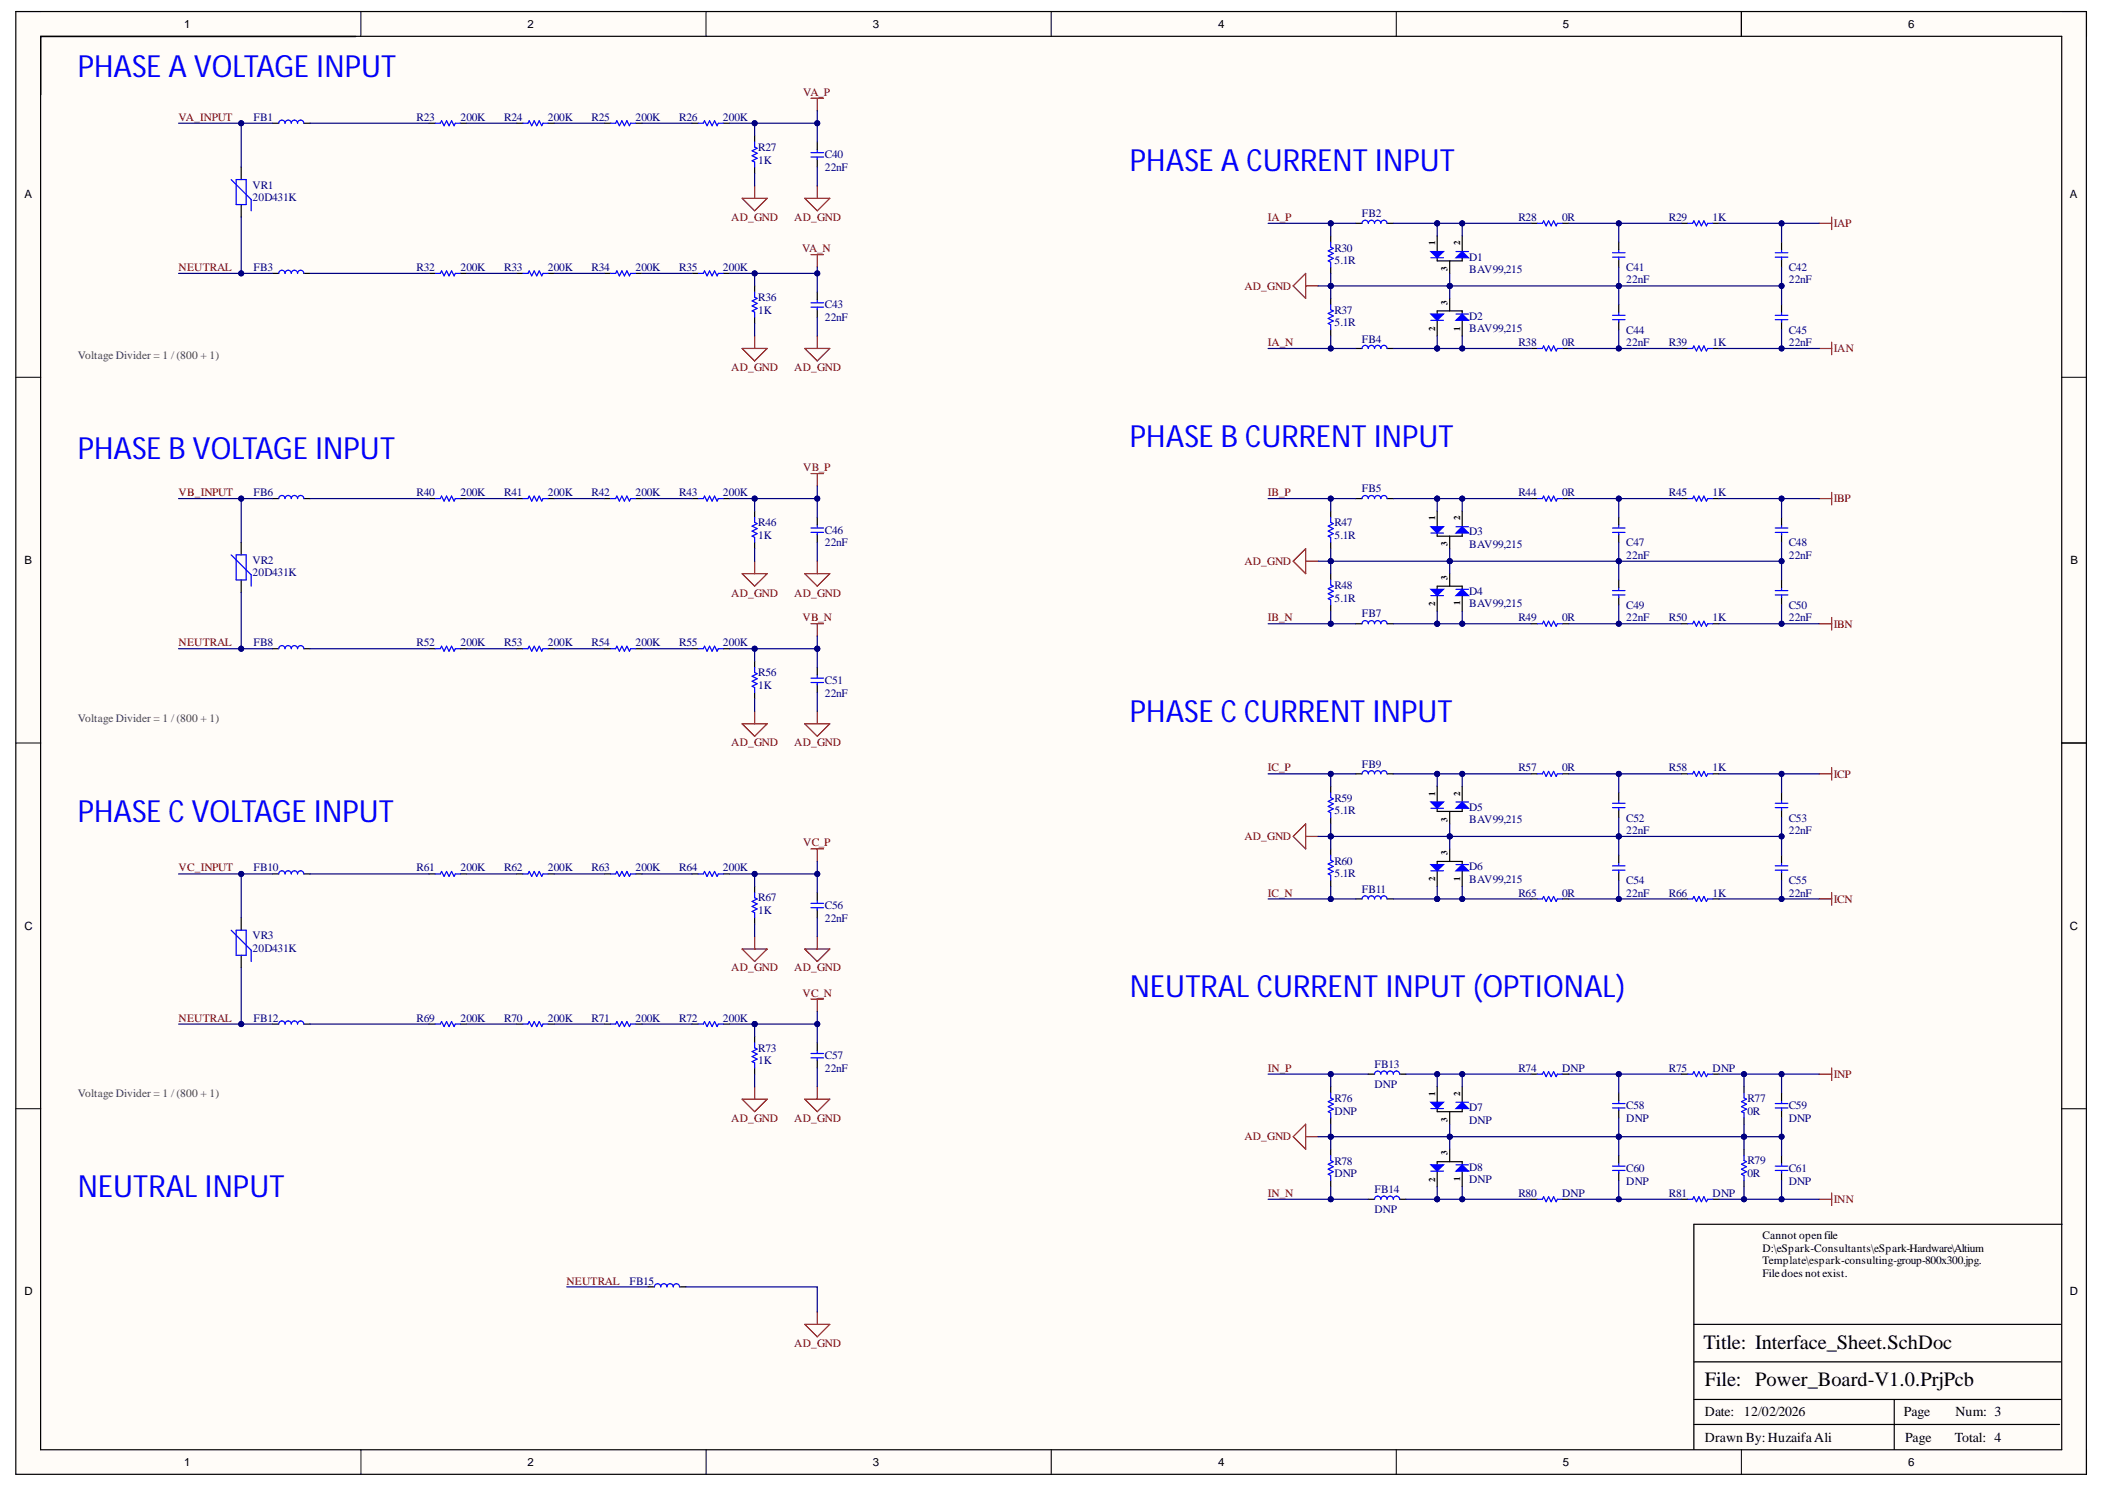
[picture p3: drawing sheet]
<svg xmlns="http://www.w3.org/2000/svg" width="297mm" height="210mm" viewBox="0 0 297 210" stroke-linecap="round" stroke-linejoin="round" font-family="sans-serif">
<defs><g id="words">
<g font-size="4.3" fill="#00f">
<text x="11" y="10.9">PHASE A VOLTAGE INPUT</text>
<text x="159.4" y="24.2">PHASE A CURRENT INPUT</text>
<text x="11" y="64.8">PHASE B VOLTAGE INPUT</text>
<text x="159.4" y="63">PHASE B CURRENT INPUT</text>
<text x="159.4" y="101.8">PHASE C CURRENT INPUT</text>
<text x="11" y="115.9">PHASE C VOLTAGE INPUT</text>
<text x="159.4" y="140.7">NEUTRAL CURRENT INPUT (OPTIONAL)</text>
<text x="11" y="168.9">NEUTRAL INPUT</text>
</g>
<g font-size="2.9">
<text x="240.4" y="190.3">Title: Interface_Sheet.SchDoc</text>
<text x="240.6" y="195.6">File: Power_Board-V1.0.PrjPcb</text>
</g>
<g font-size="1.9">
<text x="240.6" y="203.3">Drawn By:HuzaifaAli</text>
<text x="240.6" y="199.8">Date: 12/02/2026</text>
<text x="268.7" y="199.8">Page</text>
<text x="268.8" y="203.3">Page</text>
<text x="275.8" y="203.3">Total: 4</text>
<text x="275.9" y="199.8">Num: 3</text>
</g>
<g font-size="1.6">
<text x="26" y="4">1</text>
<text x="74.4" y="4">2</text>
<text x="123.2" y="4">3</text>
<text x="171.9" y="4">4</text>
<text x="220.5" y="4">5</text>
<text x="269.2" y="4">6</text>
<text x="3.5" y="28">A</text>
<text x="292.1" y="28">A</text>
<text x="3.5" y="79.6">B</text>
<text x="292.2" y="79.6">B</text>
<text x="3.5" y="131.2">C</text>
<text x="292.1" y="131.2">C</text>
<text x="248.7" y="174.8">Cannot open file</text>
<text x="248.7" y="176.6">D:\eSpark-Consultants\eSpark-Hardware\Altium</text>
<text x="248.7" y="178.3">Template\espark-consulting-group-800x300.jpg.</text>
<text x="3.5" y="182.7">D</text>
<text x="248.7" y="180.1">Filedoes not exist.</text>
<text x="292.1" y="182.7">D</text>
<text x="26" y="206.8">1</text>
<text x="74.4" y="206.8">2</text>
<text x="123.2" y="206.8">3</text>
<text x="171.9" y="206.8">4</text>
<text x="220.5" y="206.8">5</text>
<text x="269.2" y="206.8">6</text>
</g>
<g font-size="1.6" fill="#800000">
<text x="25.2" y="17.1">VA_INPUT</text>
<text x="113.3" y="13.5">VA_P</text>
<text x="103.2" y="31.2">AD_GND</text>
<text x="112.1" y="31.2">AD_GND</text>
<text x="113.2" y="35.6">VA_N</text>
<text x="178.9" y="31.2">IA_P</text>
<text x="258.8" y="32">IAP</text>
<text x="25.2" y="38.2">NEUTRAL</text>
<text x="175.6" y="40.9">AD_GND</text>
<text x="103.2" y="52.4">AD_GND</text>
<text x="112.1" y="52.4">AD_GND</text>
<text x="178.9" y="48.8">IA_N</text>
<text x="258.8" y="49.7">IAN</text>
<text x="25.2" y="70">VB_INPUT</text>
<text x="113.3" y="66.5">VB_P</text>
<text x="178.9" y="70">IB_P</text>
<text x="258.8" y="70.9">IBP</text>
<text x="175.6" y="79.7">AD_GND</text>
<text x="103.2" y="84.1">AD_GND</text>
<text x="112.1" y="84.1">AD_GND</text>
<text x="113.3" y="87.6">VB_N</text>
<text x="178.9" y="87.6">IB_N</text>
<text x="258.8" y="88.5">IBN</text>
<text x="25.2" y="91.2">NEUTRAL</text>
<text x="103.2" y="105.3">AD_GND</text>
<text x="112.1" y="105.3">AD_GND</text>
<text x="178.9" y="108.8">IC_P</text>
<text x="258.8" y="109.7">ICP</text>
<text x="113.3" y="119.4">VC_P</text>
<text x="175.6" y="118.5">AD_GND</text>
<text x="25.2" y="122.9">VC_INPUT</text>
<text x="178.9" y="126.5">IC_N</text>
<text x="258.8" y="127.3">ICN</text>
<text x="103.2" y="137">AD_GND</text>
<text x="112.1" y="137">AD_GND</text>
<text x="113.3" y="140.6">VC_N</text>
<text x="25.2" y="144.1">NEUTRAL</text>
<text x="178.9" y="151.2">IN_P</text>
<text x="258.8" y="152.1">INP</text>
<text x="103.2" y="158.2">AD_GND</text>
<text x="112.1" y="158.2">AD_GND</text>
<text x="175.6" y="160.9">AD_GND</text>
<text x="178.9" y="168.8">IN_N</text>
<text x="258.8" y="169.7">INN</text>
<text x="79.9" y="181.2">NEUTRAL</text>
<text x="112.1" y="190">AD_GND</text>
</g>
<g font-size="1.6" fill="#000080">
<text x="35.8" y="17.1">FB1</text>
<text x="58.8" y="17.1">R23</text>
<text x="65" y="17.1">200K</text>
<text x="71.1" y="17.1">R24</text>
<text x="77.3" y="17.1">200K</text>
<text x="83.5" y="17.1">R25</text>
<text x="89.7" y="17.1">200K</text>
<text x="95.8" y="17.1">R26</text>
<text x="102" y="17.1">200K</text>
<text x="107" y="21.3">R27</text>
<text x="107" y="23.1">1K</text>
<text x="116.4" y="22.3">C40</text>
<text x="35.6" y="26.6">VR1</text>
<text x="35.6" y="28.3">20D431K</text>
<text x="116.4" y="24.1">22nF</text>
<text x="188.3" y="35.5">R30</text>
<text x="192.2" y="30.7">FB2</text>
<text x="214.3" y="31.2">R28</text>
<text x="220.4" y="31.2">0R</text>
<text x="235.5" y="31.2">R29</text>
<text x="241.7" y="31.2">1K</text>
<text x="35.8" y="38.2">FB3</text>
<text x="58.8" y="38.2">R32</text>
<text x="65" y="38.2">200K</text>
<text x="71.1" y="38.2">R33</text>
<text x="77.3" y="38.2">200K</text>
<text x="83.5" y="38.2">R34</text>
<text x="89.7" y="38.2">200K</text>
<text x="95.8" y="38.2">R35</text>
<text x="102" y="38.2">200K</text>
<text x="188.3" y="37.3">5.1R</text>
<text x="207.3" y="36.8">D1</text>
<text x="207.3" y="38.5">BAV99,215</text>
<text x="229.5" y="38.2">C41</text>
<text x="229.5" y="40">22nF</text>
<text x="252.4" y="38.2">C42</text>
<text x="252.4" y="40">22nF</text>
<text x="107" y="42.5">R36</text>
<text x="107" y="44.3">1K</text>
<text x="116.4" y="43.5">C43</text>
<text x="116.4" y="45.3">22nF</text>
<text x="188.3" y="44.3">R37</text>
<text x="188.3" y="46">5.1R</text>
<text x="207.3" y="45.1">D2</text>
<text x="207.3" y="46.9">BAV99,215</text>
<text x="229.5" y="47.1">C44</text>
<text x="252.4" y="47.1">C45</text>
<text x="192.2" y="48.3">FB4</text>
<text x="214.3" y="48.8">R38</text>
<text x="220.4" y="48.8">0R</text>
<text x="229.5" y="48.8">22nF</text>
<text x="235.5" y="48.8">R39</text>
<text x="241.7" y="48.8">1K</text>
<text x="252.4" y="48.8">22nF</text>
<text x="35.8" y="70">FB6</text>
<text x="58.8" y="70">R40</text>
<text x="65" y="70">200K</text>
<text x="71.1" y="70">R41</text>
<text x="77.3" y="70">200K</text>
<text x="83.5" y="70">R42</text>
<text x="89.7" y="70">200K</text>
<text x="95.8" y="70">R43</text>
<text x="102" y="70">200K</text>
<text x="192.2" y="69.4">FB5</text>
<text x="214.3" y="70">R44</text>
<text x="220.4" y="70">0R</text>
<text x="235.5" y="70">R45</text>
<text x="241.7" y="70">1K</text>
<text x="107" y="74.3">R46</text>
<text x="107" y="76">1K</text>
<text x="116.4" y="75.3">C46</text>
<text x="116.4" y="77">22nF</text>
<text x="188.3" y="74.3">R47</text>
<text x="188.3" y="76">5.1R</text>
<text x="207.3" y="75.5">D3</text>
<text x="207.3" y="77.3">BAV99,215</text>
<text x="229.5" y="77">C47</text>
<text x="252.4" y="77">C48</text>
<text x="35.6" y="79.5">VR2</text>
<text x="35.6" y="81.3">20D431K</text>
<text x="188.3" y="83.1">R48</text>
<text x="207.3" y="84">D4</text>
<text x="229.5" y="78.8">22nF</text>
<text x="252.4" y="78.8">22nF</text>
<text x="188.3" y="84.9">5.1R</text>
<text x="192.2" y="87.1">FB7</text>
<text x="207.3" y="85.7">BAV99,215</text>
<text x="214.3" y="87.6">R49</text>
<text x="220.4" y="87.6">0R</text>
<text x="229.5" y="85.9">C49</text>
<text x="229.5" y="87.6">22nF</text>
<text x="235.5" y="87.6">R50</text>
<text x="241.7" y="87.6">1K</text>
<text x="252.4" y="85.9">C50</text>
<text x="252.4" y="87.6">22nF</text>
<text x="35.8" y="91.2">FB8</text>
<text x="58.8" y="91.2">R52</text>
<text x="65" y="91.2">200K</text>
<text x="71.1" y="91.2">R53</text>
<text x="77.3" y="91.2">200K</text>
<text x="83.5" y="91.2">R54</text>
<text x="89.7" y="91.2">200K</text>
<text x="95.8" y="91.2">R55</text>
<text x="102" y="91.2">200K</text>
<text x="107" y="95.4">R56</text>
<text x="107" y="97.2">1K</text>
<text x="116.4" y="96.5">C51</text>
<text x="116.4" y="98.3">22nF</text>
<text x="188.3" y="113.1">R59</text>
<text x="192.2" y="108.3">FB9</text>
<text x="214.3" y="108.8">R57</text>
<text x="220.4" y="108.8">0R</text>
<text x="235.5" y="108.8">R58</text>
<text x="241.7" y="108.8">1K</text>
<text x="188.3" y="114.9">5.1R</text>
<text x="207.3" y="114.4">D5</text>
<text x="207.3" y="116.2">BAV99,215</text>
<text x="229.5" y="115.9">C52</text>
<text x="229.5" y="117.7">22nF</text>
<text x="252.4" y="115.9">C53</text>
<text x="252.4" y="117.7">22nF</text>
<text x="35.8" y="122.9">FB10</text>
<text x="58.8" y="122.9">R61</text>
<text x="65" y="122.9">200K</text>
<text x="71.1" y="122.9">R62</text>
<text x="77.3" y="122.9">200K</text>
<text x="83.5" y="122.9">R63</text>
<text x="89.7" y="122.9">200K</text>
<text x="95.8" y="122.9">R64</text>
<text x="102" y="122.9">200K</text>
<text x="188.3" y="122">R60</text>
<text x="188.3" y="123.7">5.1R</text>
<text x="192.2" y="126">FB11</text>
<text x="207.3" y="122.8">D6</text>
<text x="207.3" y="124.5">BAV99,215</text>
<text x="229.5" y="124.7">C54</text>
<text x="252.4" y="124.7">C55</text>
<text x="107" y="127.1">R67</text>
<text x="107" y="128.9">1K</text>
<text x="116.4" y="128.2">C56</text>
<text x="116.4" y="130">22nF</text>
<text x="214.3" y="126.5">R65</text>
<text x="220.4" y="126.5">0R</text>
<text x="229.5" y="126.5">22nF</text>
<text x="235.5" y="126.5">R66</text>
<text x="241.7" y="126.5">1K</text>
<text x="252.4" y="126.5">22nF</text>
<text x="35.6" y="132.5">VR3</text>
<text x="35.6" y="134.2">20D431K</text>
<text x="35.8" y="144.1">FB12</text>
<text x="58.8" y="144.1">R69</text>
<text x="65" y="144.1">200K</text>
<text x="71.1" y="144.1">R70</text>
<text x="77.3" y="144.1">200K</text>
<text x="83.5" y="144.1">R71</text>
<text x="89.7" y="144.1">200K</text>
<text x="95.8" y="144.1">R72</text>
<text x="102" y="144.1">200K</text>
<text x="107" y="148.4">R73</text>
<text x="116.4" y="149.4">C57</text>
<text x="107" y="150.1">1K</text>
<text x="116.4" y="151.2">22nF</text>
<text x="188.3" y="155.4">R76</text>
<text x="194" y="150.6">FB13</text>
<text x="194" y="153.5">DNP</text>
<text x="214.3" y="151.2">R74</text>
<text x="220.4" y="151.2">DNP</text>
<text x="235.5" y="151.2">R75</text>
<text x="241.7" y="151.2">DNP</text>
<text x="246.6" y="155.4">R77</text>
<text x="188.3" y="157.2">DNP</text>
<text x="207.3" y="156.7">D7</text>
<text x="207.3" y="158.5">DNP</text>
<text x="229.5" y="156.5">C58</text>
<text x="229.5" y="158.2">DNP</text>
<text x="246.6" y="157.2">0R</text>
<text x="252.4" y="156.5">C59</text>
<text x="252.4" y="158.2">DNP</text>
<text x="188.3" y="164.3">R78</text>
<text x="188.3" y="166.1">DNP</text>
<text x="207.3" y="165.2">D8</text>
<text x="207.3" y="166.9">DNP</text>
<text x="229.5" y="165.3">C60</text>
<text x="229.5" y="167.1">DNP</text>
<text x="246.6" y="164.2">R79</text>
<text x="246.6" y="166">0R</text>
<text x="252.4" y="165.3">C61</text>
<text x="252.4" y="167.1">DNP</text>
<text x="194" y="168.3">FB14</text>
<text x="194" y="171.2">DNP</text>
<text x="214.3" y="168.8">R80</text>
<text x="220.4" y="168.8">DNP</text>
<text x="235.5" y="168.8">R81</text>
<text x="241.7" y="168.8">DNP</text>
<text x="88.8" y="181.2">FB15</text>
</g>
<g font-size="1.6" fill="#434343">
<text x="11" y="50.6">Voltage Divider = 1 / (800 + 1)</text>
<text x="11" y="101.8">Voltage Divider = 1 / (800 + 1)</text>
<text x="11" y="154.7">Voltage Divider = 1 / (800 + 1)</text>
</g>
<g font-size="1.3">
<text x="202.5" y="34.6" transform="rotate(-90 202.5 34.6)">1</text>
<text x="206.1" y="34.6" transform="rotate(-90 206.1 34.6)">2</text>
<text x="204.3" y="38.3" transform="rotate(-90 204.3 38.3)">3</text>
<text x="202.5" y="46.6" transform="rotate(-90 202.5 46.6)">2</text>
<text x="204.3" y="43" transform="rotate(-90 204.3 43)">3</text>
<text x="206.1" y="46.6" transform="rotate(-90 206.1 46.6)">1</text>
<text x="202.5" y="73.4" transform="rotate(-90 202.5 73.4)">1</text>
<text x="204.3" y="77" transform="rotate(-90 204.3 77)">3</text>
<text x="206.1" y="73.4" transform="rotate(-90 206.1 73.4)">2</text>
<text x="204.3" y="81.8" transform="rotate(-90 204.3 81.8)">3</text>
<text x="202.5" y="85.5" transform="rotate(-90 202.5 85.5)">2</text>
<text x="206.1" y="85.4" transform="rotate(-90 206.1 85.4)">1</text>
<text x="202.5" y="112.3" transform="rotate(-90 202.5 112.3)">1</text>
<text x="206.1" y="112.3" transform="rotate(-90 206.1 112.3)">2</text>
<text x="204.3" y="115.9" transform="rotate(-90 204.3 115.9)">3</text>
<text x="202.5" y="124.3" transform="rotate(-90 202.5 124.3)">2</text>
<text x="204.3" y="120.6" transform="rotate(-90 204.3 120.6)">3</text>
<text x="206.1" y="124.3" transform="rotate(-90 206.1 124.3)">1</text>
<text x="202.5" y="154.6" transform="rotate(-90 202.5 154.6)">1</text>
<text x="206.1" y="154.6" transform="rotate(-90 206.1 154.6)">2</text>
<text x="204.3" y="158.2" transform="rotate(-90 204.3 158.2)">3</text>
<text x="202.5" y="166.7" transform="rotate(-90 202.5 166.7)">2</text>
<text x="204.3" y="163" transform="rotate(-90 204.3 163)">3</text>
<text x="206.1" y="166.6" transform="rotate(-90 206.1 166.6)">1</text>
</g>
</g></defs>
<g fill="#fffcf8">
<path d="M2.2 1.6h292.2v206.4h-292.2z" fill-rule="evenodd"/>
<path d="M5.8 5.2h285.1v199.3h-285.1z" fill-rule="evenodd"/>
</g>
<g fill="none" stroke="#000" stroke-width=".14">
<path d="M2.2 1.6h3.6M50.9 1.6v3.6M99.6 1.6v3.6M148.3 1.6v3.6M197 1.6v3.6M245.7 1.6v3.6M290.9 1.6h3.5v3.6M2.2 53.2h3.6M290.9 53.2h3.5M2.2 104.8h3.6M290.9 104.8h3.5M2.2 156.4h3.6"/>
<path d="M290.9 156.4h3.5M50.9 204.5v3.5M99.6 204.5v3.5M148.3 204.5v3.5M197 204.5v3.5M245.7 204.5v3.5M294.4 204.5v3.5"/>
</g>
<g fill="none" stroke="#000" stroke-width=".17">
<path d="M2.2 1.6h292.2v206.4h-292.2zM5.7 5.1h285.2v199.4h-285.2zM50.2 5.2h-44.5v8.2M245.7 1.6v3.5M202.8 33.3v2.2M202.8 36.4v.4h3.5v-.4M204.6 36.8v1.8M206.3 33.3v2.2M290.9 104.8h3.5M291 172.7h-52v31.8M239 197.4h51.8M239 192.1h51.8"/>
<path d="M239 186.8h51.8M267.3 197.4v7.1M239 200.9h51.6"/>
</g>
<path d="M201.9 36.4h1.8" fill="none" stroke="#00f" stroke-width=".17"/>
<path d="M201.9 35.5h1.8l-.9 .9z" fill="#00f"/>
<path d="M201.9 35.5h1.8l-.9 .9z" fill="none" stroke="#00f" stroke-width=".17"/>
<path d="M205.5 36.4l.8-.9 .9 .9z" fill="#00f"/>
<path d="M205.5 36.4l.8-.9 .9 .9zM205.5 35.5h1.7M205.5 44.3h1.7" fill="none" stroke="#00f" stroke-width=".17"/>
<path d="M202.8 44.3v-.4h3.5v.4M202.8 45.2v2.2M204.6 42.1v1.8M206.3 45.2v2.2" fill="none" stroke="#000" stroke-width=".17"/>
<path d="M206.3 44.3l.9 .9h-1.7z" fill="#00f"/>
<path d="M206.3 44.3l.9 .9h-1.7z" fill="none" stroke="#00f" stroke-width=".17"/>
<path d="M201.9 44.3h1.8l-.9 .9z" fill="#00f"/>
<g fill="none" stroke="#00f" stroke-width=".17">
<path d="M216.9 31.5h.7l.2-.3 .4 .7 .3-.7 .4 .7 .3-.7 .4 .7 .2-.4h.7M227.5 36.3h1.8M227.5 35.7h1.8M228.4 35.2v.4M228.4 36.3v.3M238.1 31.5h.7l.2-.3 .4 .7 .3-.7 .4 .7 .3-.7 .4 .7 .2-.4h.7M250.5 36.3h1.8M250.5 35.7h1.8M251.4 35.2v.4M251.4 36.3v.3M201.9 44.3h1.8l-.9 .9zM201.9 45.2h1.8"/>
<path d="M216.9 49.2h.7l.2-.4 .4 .7 .3-.7 .4 .7 .3-.7 .4 .7 .2-.3h.7M227.5 45.1h1.8M227.5 44.5h1.8M228.4 44v.4M228.4 45.1v.4M238.1 49.2h.7l.2-.4 .4 .7 .3-.7 .4 .7 .3-.7 .4 .7 .2-.3h.7M250.5 45.1h1.8M250.5 44.5h1.8M251.4 44v.4M251.4 45.1v.4M201.9 75.2h1.8"/>
</g>
<g fill="none" stroke="#000" stroke-width=".17">
<path d="M216.1 31.5h.8M220.5 31.5h.9M228.4 34.2v1M228.4 36.5v1.2M237.3 31.5h.8M241.7 31.5h.9M251.4 34.2v1M251.4 36.5v1.2M216.1 49.2h.8M220.5 49.2h.9M228.4 43v1M228.4 45.4v1.1"/>
<path d="M237.3 49.2h.8M241.7 49.2h.9M251.4 43v1M251.4 45.4v1.1M202.8 72.1v2.2M202.8 75.2v.4h3.5v-.4M204.6 75.6v1.8M206.3 72.1v2.2"/>
</g>
<path d="M256.7 31.5h1.8M258.5 30.6v1.8M182.5 40.3l1.7-1.7v3.5zM184.2 40.3h1.8M256.7 49.2h1.8M258.5 48.3v1.7" fill="none" stroke="#800000" stroke-width=".17"/>
<path d="M201.9 74.3h1.8l-.9 .9z" fill="#00f"/>
<path d="M201.9 74.3h1.8l-.9 .9z" fill="none" stroke="#00f" stroke-width=".17"/>
<path d="M206.3 74.3l.9 .9h-1.7z" fill="#00f"/>
<path d="M205.5 74.3h1.7M206.3 74.3l.9 .9h-1.7zM205.5 83.1h1.7" fill="none" stroke="#00f" stroke-width=".17"/>
<path d="M202.8 83.1v-.4h3.5v.4M202.8 84v2.2M204.6 80.9v1.8M206.3 84v2.2" fill="none" stroke="#000" stroke-width=".17"/>
<path d="M206.3 83.1l.9 .9h-1.7z" fill="#00f"/>
<path d="M206.3 83.1l.9 .9h-1.7z" fill="none" stroke="#00f" stroke-width=".17"/>
<path d="M201.9 83.1h1.8l-.9 .9z" fill="#00f"/>
<g fill="none" stroke="#00f" stroke-width=".17">
<path d="M216.9 70.3h.7l.2-.3 .4 .7 .3-.7 .4 .7 .3-.7 .4 .7 .2-.4h.7M227.5 75.1h1.8M227.5 74.5h1.8M228.4 74v.4M228.4 75.1v.4M238.1 70.3h.7l.2-.3 .4 .7 .3-.7 .4 .7 .3-.7 .4 .7 .2-.4h.7M250.5 75.1h1.8M250.5 74.5h1.8M251.4 74v.4M251.4 75.1v.4M201.9 83.1h1.8l-.9 .9zM201.9 84h1.8"/>
<path d="M216.9 88h.7l.2-.4 .4 .7 .3-.7 .4 .7 .3-.7 .4 .7 .2-.3h.7M227.5 83.9h1.8M227.5 83.3h1.8M228.4 82.9v.3M228.4 83.9v.4M238.1 88h.7l.2-.4 .4 .7 .3-.7 .4 .7 .3-.7 .4 .7 .2-.3h.7M250.5 83.9h1.8M250.5 83.3h1.8M251.4 82.9v.3M251.4 83.9v.4M201.9 114h1.8"/>
</g>
<g fill="none" stroke="#000" stroke-width=".17">
<path d="M216.1 70.3h.8M220.5 70.3h.9M228.4 73v1M228.4 75.4v1.1M237.3 70.3h.8M241.7 70.3h.9M251.4 73v1M251.4 75.4v1.1M216.1 88h.8M220.5 88h.9M228.4 81.8v1.1M228.4 84.2v1.1"/>
<path d="M237.3 88h.8M241.7 88h.9M251.4 81.8v1.1M251.4 84.2v1.1M202.8 110.9v2.2M202.8 114v.5h3.5v-.5M204.6 114.5v1.7M206.3 110.9v2.2"/>
</g>
<path d="M182.5 79.2l1.7-1.8v3.5zM184.2 79.2h1.8M256.7 70.3h1.8M258.5 69.5v1.7M256.7 88h1.8M258.5 87.1v1.8" fill="none" stroke="#800000" stroke-width=".17"/>
<path d="M201.9 113.1h1.8l-.9 .9z" fill="#00f"/>
<path d="M201.9 113.1h1.8l-.9 .9z" fill="none" stroke="#00f" stroke-width=".17"/>
<path d="M206.3 113.1l.9 .9h-1.7z" fill="#00f"/>
<path d="M205.5 113.1h1.7M206.3 113.1l.9 .9h-1.7zM205.5 122h1.7" fill="none" stroke="#00f" stroke-width=".17"/>
<path d="M204.6 119.8v1.7M202.8 122v-.5h3.5v.5M202.8 122.8v2.2M206.3 122.8v2.2" fill="none" stroke="#000" stroke-width=".17"/>
<path d="M205.5 122.8l.8-.8 .9 .8z" fill="#00f"/>
<path d="M205.5 122.8l.8-.8 .9 .8z" fill="none" stroke="#00f" stroke-width=".17"/>
<path d="M201.9 122h1.8l-.9 .8z" fill="#00f"/>
<g fill="none" stroke="#00f" stroke-width=".17">
<path d="M216.9 109.2h.7l.2-.4 .4 .7 .3-.7 .4 .7 .3-.7 .4 .7 .2-.3h.7M227.5 113.9h1.8M227.5 113.3h1.8M228.4 112.9v.3M228.4 113.9v.4M238.1 109.2h.7l.2-.4 .4 .7 .3-.7 .4 .7 .3-.7 .4 .7 .2-.3h.7M250.5 113.9h1.8M250.5 113.3h1.8M251.4 112.9v.3M251.4 113.9v.4M201.9 122h1.8l-.9 .8zM201.9 122.8h1.8"/>
<path d="M216.9 126.8h.7l.2-.3 .4 .7 .3-.7 .4 .7 .3-.7 .4 .7 .2-.4h.7M227.5 122.8h1.8M227.5 122.1h1.8M228.4 121.7v.3M228.4 122.8v.3M238.1 126.8h.7l.2-.3 .4 .7 .3-.7 .4 .7 .3-.7 .4 .7 .2-.4h.7M250.5 122.8h1.8M250.5 122.1h1.8M251.4 121.7v.3M251.4 122.8v.3M201.9 156.4h1.8"/>
</g>
<g fill="none" stroke="#000" stroke-width=".17">
<path d="M216.1 109.2h.8M220.5 109.2h.9M228.4 111.8v1.1M228.4 114.2v1.1M237.3 109.2h.8M241.7 109.2h.9M251.4 111.8v1.1M251.4 114.2v1.1M216.1 126.8h.8M220.5 126.8h.9M228.4 120.6v1.1M228.4 123v1.2"/>
<path d="M237.3 126.8h.8M241.7 126.8h.9M251.4 120.6v1.1M251.4 123v1.2M202.8 153.3v2.2M202.8 156.4v.4h3.5v-.4M204.6 156.8v1.8M206.3 153.3v2.2"/>
</g>
<path d="M182.5 118l1.7-1.8v3.6zM184.2 118h1.8M256.7 109.2h1.8M258.5 108.3v1.7M256.7 126.8h1.8M258.5 125.9v1.8" fill="none" stroke="#800000" stroke-width=".17"/>
<path d="M201.9 155.5h1.8l-.9 .9z" fill="#00f"/>
<path d="M201.9 155.5h1.8l-.9 .9z" fill="none" stroke="#00f" stroke-width=".17"/>
<path d="M206.3 155.5l.9 .9h-1.7z" fill="#00f"/>
<path d="M205.5 155.5h1.7M206.3 155.5l.9 .9h-1.7zM205.5 164.3h1.7" fill="none" stroke="#00f" stroke-width=".17"/>
<path d="M202.8 164.3v-.4h3.5v.4M202.8 165.2v2.2M204.6 162.1v1.8M206.3 165.2v2.2" fill="none" stroke="#000" stroke-width=".17"/>
<path d="M206.3 164.3l.9 .9h-1.7z" fill="#00f"/>
<path d="M206.3 164.3l.9 .9h-1.7z" fill="none" stroke="#00f" stroke-width=".17"/>
<path d="M201.9 164.3h1.8l-.9 .9z" fill="#00f"/>
<g fill="none" stroke="#00f" stroke-width=".17">
<path d="M39.3 17.4a.44 .44 0 0 1 .5-.5 .44 .44 0 0 1 .4 .5 .44 .44 0 0 1 .5-.5 .44 .44 0 0 1 .4 .5 .44 .44 0 0 1 .4-.5 .44 .44 0 0 1 .5 .5 .44 .44 0 0 1 .4-.5 .44 .44 0 0 1 .5 .5M61.4 17.4h.7l.2-.4 .4 .7 .3-.7 .4 .7 .3-.7 .4 .7 .2-.3h.7M73.8 17.4h.7l.2-.4 .3 .7 .4-.7 .3 .7 .4-.7 .3 .7 .2-.3h.7M86.2 17.4h.7l.1-.4 .4 .7 .4-.7 .3 .7 .4-.7 .3 .7 .2-.3h.7M98.5 17.4h.7l.2-.4 .4 .7 .3-.7 .4 .7 .3-.7 .4 .7 .2-.3h.7M32.6 25.3l2.8 2.9v1.5M33.3 25.3h1.4v3.6h-1.4zM39.3 38.6a.44 .44 0 0 1 .5-.5 .44 .44 0 0 1 .4 .5 .44 .44 0 0 1 .5-.5 .44 .44 0 0 1 .4 .5 .44 .44 0 0 1 .4-.5 .44 .44 0 0 1 .5 .5 .44 .44 0 0 1 .4-.5 .44 .44 0 0 1 .5 .5M61.4 38.6h.7l.2-.4 .4 .7 .3-.7 .4 .7 .3-.7 .4 .7 .2-.3h.7M73.8 38.6h.7l.2-.4 .3 .7 .4-.7 .3 .7 .4-.7 .3 .7 .2-.3h.7M86.2 38.6h.7l.1-.4 .4 .7 .4-.7 .3 .7 .4-.7 .3 .7 .2-.3h.7M98.5 38.6h.7l.2-.4 .4 .7 .3-.7 .4 .7 .3-.7 .4 .7 .2-.3h.7"/>
<path d="M106.5 20v.7l.3 .2-.7 .4 .7 .3-.7 .4 .7 .3-.7 .4 .4 .2v.7M114.4 22.2h1.8M114.4 21.5h1.8M115.3 21.1v.3M115.3 22.2v.3M187.8 34.2v.7l.3 .1-.7 .4 .7 .3-.7 .4 .7 .3-.7 .4 .4 .2v.7M192.2 31.5a.44 .44 0 0 1 .4-.4 .44 .44 0 0 1 .5 .4 .44 .44 0 0 1 .4-.4 .44 .44 0 0 1 .5 .4 .44 .44 0 0 1 .4-.4 .44 .44 0 0 1 .5 .4 .44 .44 0 0 1 .4-.4 .44 .44 0 0 1 .4 .4M106.5 41.2v.7l.3 .2-.7 .3 .7 .4-.7 .4 .7 .3-.7 .4 .4 .1v.7M114.4 43.3h1.8M114.4 42.7h1.8M115.3 42.3v.3M115.3 43.3v.4"/>
<path d="M187.8 43v.7l.3 .2-.7 .3 .7 .4-.7 .3 .7 .4-.7 .3 .4 .2v.7M192.2 49.2a.44 .44 0 0 1 .4-.5 .44 .44 0 0 1 .5 .5 .44 .44 0 0 1 .4-.5 .44 .44 0 0 1 .5 .5 .44 .44 0 0 1 .4-.5 .44 .44 0 0 1 .5 .5 .44 .44 0 0 1 .4-.5 .44 .44 0 0 1 .4 .5M32.6 78.3l2.8 2.8v1.6M33.3 78.3h1.4v3.5h-1.4zM39.3 70.3a.44 .44 0 0 1 .5-.4 .44 .44 0 0 1 .4 .4 .44 .44 0 0 1 .5-.4 .44 .44 0 0 1 .4 .4 .44 .44 0 0 1 .4-.4 .44 .44 0 0 1 .5 .4 .44 .44 0 0 1 .4-.4 .44 .44 0 0 1 .5 .4M61.4 70.3h.7l.2-.3 .4 .7 .3-.7 .4 .7 .3-.7 .4 .7 .2-.4h.7M73.8 70.3h.7l.2-.3 .3 .7 .4-.7 .3 .7 .4-.7 .3 .7 .2-.4h.7M86.2 70.3h.7l.1-.3 .4 .7 .4-.7 .3 .7 .4-.7 .3 .7 .2-.4h.7M98.5 70.3h.7l.2-.3 .4 .7 .3-.7 .4 .7 .3-.7 .4 .7 .2-.4h.7M106.5 73v.7l.3 .2-.7 .3 .7 .4-.7 .3 .7 .4-.7 .3 .4 .2v.7M114.4 75.1h1.8M114.4 74.5h1.8"/>
<path d="M115.3 74v.4M115.3 75.1v.4M187.8 73v.7l.3 .2-.7 .3 .7 .4-.7 .3 .7 .4-.7 .3 .4 .2v.7M192.2 70.3a.44 .44 0 0 1 .4-.4 .44 .44 0 0 1 .5 .4 .44 .44 0 0 1 .4-.4 .44 .44 0 0 1 .5 .4 .44 .44 0 0 1 .4-.4 .44 .44 0 0 1 .5 .4 .44 .44 0 0 1 .4-.4 .44 .44 0 0 1 .4 .4M39.3 91.5a.44 .44 0 0 1 .5-.4 .44 .44 0 0 1 .4 .4 .44 .44 0 0 1 .5-.4 .44 .44 0 0 1 .4 .4 .44 .44 0 0 1 .4-.4 .44 .44 0 0 1 .5 .4 .44 .44 0 0 1 .4-.4 .44 .44 0 0 1 .5 .4M61.4 91.5h.7l.2-.3 .4 .7 .3-.7 .4 .7 .3-.7 .4 .7 .2-.4h.7M73.8 91.5h.7l.2-.3 .3 .7 .4-.7 .3 .7 .4-.7 .3 .7 .2-.4h.7M86.2 91.5h.7l.1-.3 .4 .7 .4-.7 .3 .7 .4-.7 .3 .7 .2-.4h.7M98.5 91.5h.7l.2-.3 .4 .7 .3-.7 .4 .7 .3-.7 .4 .7 .2-.4h.7M106.5 94.2v.7l.3 .1-.7 .4 .7 .4-.7 .3 .7 .4-.7 .3 .4 .2v.7M114.4 96.3h1.8M114.4 95.7h1.8"/>
<path d="M115.3 95.2v.4M115.3 96.3v.3M187.8 81.8v.7l.3 .2-.7 .3 .7 .4-.7 .4 .7 .3-.7 .4 .4 .1v.7M192.2 88a.44 .44 0 0 1 .4-.5 .44 .44 0 0 1 .5 .5 .44 .44 0 0 1 .4-.5 .44 .44 0 0 1 .5 .5 .44 .44 0 0 1 .4-.5 .44 .44 0 0 1 .5 .5 .44 .44 0 0 1 .4-.5 .44 .44 0 0 1 .4 .5M187.8 111.8v.7l.3 .2-.7 .3 .7 .4-.7 .4 .7 .3-.7 .4 .4 .1v.7M192.2 109.2a.44 .44 0 0 1 .4-.5 .44 .44 0 0 1 .5 .5 .44 .44 0 0 1 .4-.5 .44 .44 0 0 1 .5 .5 .44 .44 0 0 1 .4-.5 .44 .44 0 0 1 .5 .5 .44 .44 0 0 1 .4-.5 .44 .44 0 0 1 .4 .5M32.6 131.2l2.8 2.8v1.6M33.3 131.2h1.4v3.6h-1.4zM39.3 123.3a.44 .44 0 0 1 .5-.5 .44 .44 0 0 1 .4 .5 .44 .44 0 0 1 .5-.5 .44 .44 0 0 1 .4 .5 .44 .44 0 0 1 .4-.5 .44 .44 0 0 1 .5 .5 .44 .44 0 0 1 .4-.5 .44 .44 0 0 1 .5 .5M61.4 123.3h.7l.2-.4 .4 .7 .3-.7 .4 .7 .3-.7 .4 .7 .2-.3h.7M73.8 123.3h.7l.2-.4 .3 .7 .4-.7 .3 .7 .4-.7 .3 .7 .2-.3h.7M86.2 123.3h.7l.1-.4 .4 .7 .4-.7 .3 .7 .4-.7 .3 .7 .2-.3h.7"/>
<path d="M98.5 123.3h.7l.2-.4 .4 .7 .3-.7 .4 .7 .3-.7 .4 .7 .2-.3h.7M106.5 125.9v.7l.3 .2-.7 .4 .7 .3-.7 .4 .7 .3-.7 .4 .4 .2v.7M114.4 128h1.8M114.4 127.4h1.8M115.3 127v.3M115.3 128v.4M187.8 120.6v.7l.3 .2-.7 .4 .7 .3-.7 .4 .7 .3-.7 .4 .4 .2v.7M192.2 126.8a.44 .44 0 0 1 .4-.4 .44 .44 0 0 1 .5 .4 .44 .44 0 0 1 .4-.4 .44 .44 0 0 1 .5 .4 .44 .44 0 0 1 .4-.4 .44 .44 0 0 1 .5 .4 .44 .44 0 0 1 .4-.4 .44 .44 0 0 1 .4 .4M39.3 144.5a.44 .44 0 0 1 .5-.5 .44 .44 0 0 1 .4 .5 .44 .44 0 0 1 .5-.5 .44 .44 0 0 1 .4 .5 .44 .44 0 0 1 .4-.5 .44 .44 0 0 1 .5 .5 .44 .44 0 0 1 .4-.5 .44 .44 0 0 1 .5 .5M61.4 144.5h.7l.2-.4 .4 .7 .3-.7 .4 .7 .3-.7 .4 .7 .2-.3h.7M73.8 144.5h.7l.2-.4 .3 .7 .4-.7 .3 .7 .4-.7 .3 .7 .2-.3h.7M86.2 144.5h.7l.1-.4 .4 .7 .4-.7 .3 .7 .4-.7 .3 .7 .2-.3h.7"/>
<path d="M98.5 144.5h.7l.2-.4 .4 .7 .3-.7 .4 .7 .3-.7 .4 .7 .2-.3h.7M106.5 147.1v.7l.3 .2-.7 .3 .7 .4-.7 .3 .7 .4-.7 .4 .4 .1v.7M114.4 149.2h1.8M114.4 148.6h1.8M115.3 148.2v.3M115.3 149.2v.4M187.8 154.2v.7l.3 .2-.7 .3 .7 .4-.7 .3 .7 .4-.7 .3 .4 .2v.7M194 151.5a.44 .44 0 0 1 .4-.4 .44 .44 0 0 1 .5 .4 .44 .44 0 0 1 .4-.4 .44 .44 0 0 1 .4 .4 .44 .44 0 0 1 .5-.4 .44 .44 0 0 1 .4 .4 .44 .44 0 0 1 .5-.4 .44 .44 0 0 1 .4 .4M216.9 151.5h.7l.2-.3 .4 .7 .3-.7 .4 .7 .3-.7 .4 .7 .2-.4h.7M227.5 156.3h1.8M227.5 155.7h1.8M228.4 155.2v.4"/>
<path d="M228.4 156.3v.3M238.1 151.5h.7l.2-.3 .4 .7 .3-.7 .4 .7 .3-.7 .4 .7 .2-.4h.7M246.1 154.2v.7l.3 .2-.7 .3 .7 .4-.7 .3 .7 .4-.7 .3 .4 .2v.7M250.5 156.3h1.8M250.5 155.7h1.8M251.4 155.2v.4M251.4 156.3v.3M187.8 163v.7l.3 .2-.7 .3 .7 .4-.7 .3 .7 .4-.7 .3 .4 .2v.7M194 169.2a.44 .44 0 0 1 .4-.5 .44 .44 0 0 1 .5 .5 .44 .44 0 0 1 .4-.5 .44 .44 0 0 1 .4 .5 .44 .44 0 0 1 .5-.5 .44 .44 0 0 1 .4 .5 .44 .44 0 0 1 .5-.5 .44 .44 0 0 1 .4 .5M201.9 164.3h1.8l-.9 .9zM201.9 165.2h1.8M216.9 169.2h.7l.2-.4 .4 .7 .3-.7 .4 .7 .3-.7 .4 .7 .2-.3h.7"/>
<path d="M227.5 165.1h1.8M227.5 164.5h1.8M228.4 164.1v.3M228.4 165.1v.4M238.1 169.2h.7l.2-.4 .4 .7 .3-.7 .4 .7 .3-.7 .4 .7 .2-.3h.7M246.1 163v.7l.3 .2-.7 .3 .7 .4-.7 .3 .7 .4-.7 .3 .4 .2v.7M250.5 165.1h1.8M250.5 164.5h1.8M251.4 164.1v.3M251.4 165.1v.4M92.3 181.5a.44 .44 0 0 1 .5-.4 .44 .44 0 0 1 .4 .4 .44 .44 0 0 1 .5-.4 .44 .44 0 0 1 .4 .4 .44 .44 0 0 1 .5-.4 .44 .44 0 0 1 .4 .4 .44 .44 0 0 1 .4-.4 .44 .44 0 0 1 .5 .4"/>
</g>
<g fill="none" stroke="#000" stroke-width=".17">
<path d="M38.5 17.4h.8M42.9 17.4h.9M60.5 17.4h.9M65 17.4h.8M72.9 17.4h.9M77.3 17.4h.9M85.3 17.4h.9M89.7 17.4h.9M97.7 17.4h.8M102.1 17.4h.9M106.5 19.2v.8M34 23.6v1.7"/>
<path d="M34 28.9v1.7M38.5 38.6h.8M42.9 38.6h.9M60.5 38.6h.9M65 38.6h.8M72.9 38.6h.9M77.3 38.6h.9M85.3 38.6h.9M89.7 38.6h.9M97.7 38.6h.8M102.1 38.6h.9M106.5 23.6v.8"/>
<path d="M115.3 20v1.1M115.3 22.4v1.2M187.8 33.3v.9M187.8 37.7v.9M191.3 31.5h.9M195.7 31.5h.9M106.5 40.3v.9M106.5 44.7v.9M115.3 41.2v1.1M115.3 43.6v1.1M187.8 42.1v.9M187.8 46.5v.9"/>
<path d="M191.3 49.2h.9M195.7 49.2h.9M34 76.5v1.8M38.5 70.3h.8M42.9 70.3h.9M60.5 70.3h.9M65 70.3h.8M72.9 70.3h.9M77.3 70.3h.9M85.3 70.3h.9M89.7 70.3h.9M97.7 70.3h.8"/>
<path d="M102.1 70.3h.9M106.5 72.1v.9M106.5 76.5v.9M115.3 73v1M115.3 75.4v1.1M187.8 72.1v.9M187.8 76.5v.9M191.3 70.3h.9M195.7 70.3h.9M34 81.8v1.8M38.5 91.5h.8M42.9 91.5h.9"/>
<path d="M60.5 91.5h.9M65 91.5h.8M72.9 91.5h.9M77.3 91.5h.9M85.3 91.5h.9M89.7 91.5h.9M97.7 91.5h.8M102.1 91.5h.9M106.5 93.3v.9M106.5 97.7v.9M115.3 94.2v1M115.3 96.5v1.2"/>
<path d="M187.8 80.9v.9M187.8 85.3v.9M191.3 88h.9M195.7 88h.9M187.8 110.9v.9M187.8 115.3v.9M187.8 119.8v.8M191.3 109.2h.9M195.7 109.2h.9M34 129.5v1.7M34 134.8v1.7M38.5 123.3h.8"/>
<path d="M42.9 123.3h.9M60.5 123.3h.9M65 123.3h.8M72.9 123.3h.9M77.3 123.3h.9M85.3 123.3h.9M89.7 123.3h.9M97.7 123.3h.8M102.1 123.3h.9M106.5 125v.9M106.5 129.5v.8M115.3 125.9v1.1"/>
<path d="M115.3 128.3v1.2M187.8 124.2v.8M191.3 126.8h.9M195.7 126.8h.9M38.5 144.5h.8M42.9 144.5h.9M60.5 144.5h.9M65 144.5h.8M72.9 144.5h.9M77.3 144.5h.9M85.3 144.5h.9M89.7 144.5h.9"/>
<path d="M97.7 144.5h.8M102.1 144.5h.9M106.5 146.2v.9M106.5 150.6v.9M115.3 147.1v1.1M115.3 149.5v1.1M187.8 153.3v.9M187.8 157.7v.9M193.1 151.5h.9M197.5 151.5h.9M216.1 151.5h.8M220.5 151.5h.9"/>
<path d="M228.4 154.2v1M228.4 156.6v1.1M237.3 151.5h.8M241.7 151.5h.9M246.1 153.3v.9M246.1 157.7v.9M251.4 154.2v1M251.4 156.6v1.1M187.8 162.1v.9M187.8 166.5v.9M193.1 169.2h.9M197.5 169.2h.9"/>
<path d="M216.1 169.2h.8M220.5 169.2h.9M228.4 163v1.1M228.4 165.4v1.1M237.3 169.2h.8M241.7 169.2h.9M246.1 162.1v.9M246.1 166.5v.9M251.4 163v1.1M251.4 165.4v1.1M91.5 181.5h.8M95.9 181.5h.9"/>
</g>
<g fill="none" stroke="#800000" stroke-width=".17">
<path d="M114.4 13.9h1.8M115.3 13.9v1.7M104.7 28h3.6l-1.8 1.7zM106.5 26.2v1.8M113.6 28h3.5l-1.8 1.7zM114.4 35.9h1.8M115.3 26.2v1.8M115.3 35.9v1.8M104.7 49.2h3.6l-1.8 1.7zM106.5 47.4v1.8M113.6 49.2h3.5l-1.8 1.7zM115.3 47.4v1.8"/>
<path d="M106.5 79.2v1.7M114.4 66.8h1.8M115.3 66.8v1.8M115.3 79.2v1.7M104.7 80.9h3.6l-1.8 1.8zM113.6 80.9h3.5l-1.8 1.8zM114.4 88h1.8M115.3 88v1.7M104.7 102.1h3.6l-1.8 1.8zM106.5 100.3v1.8M113.6 102.1h3.5l-1.8 1.8zM114.4 119.7h1.8"/>
<path d="M115.3 100.3v1.8M115.3 119.7v1.8M104.7 133.9h3.6l-1.8 1.7zM106.5 132.1v1.8M113.6 133.9h3.5l-1.8 1.7zM115.3 132.1v1.8M104.7 155.1h3.6l-1.8 1.7zM106.5 153.3v1.8M113.6 155.1h3.5l-1.8 1.7zM114.4 140.9h1.8M115.3 140.9v1.8M115.3 153.3v1.8"/>
<path d="M256.7 151.5h1.8M258.5 150.6v1.8M182.5 160.3l1.7-1.7v3.5zM184.2 160.3h1.8M256.7 169.2h1.8M258.5 168.3v1.8M113.6 186.8h3.5l-1.8 1.8zM115.3 185.1v1.7"/>
</g>
<path d="M228.4 31.5h8.9" fill="none" stroke="#000080" stroke-width=".17"/>
<circle cx="228.4" cy="31.5" r=".35" fill="#000080"/>
<circle cx="228.4" cy="31.5" r=".35" fill="none" stroke="#000080" stroke-width=".14"/>
<path d="M228.4 46.5v2.7" fill="none" stroke="#000080" stroke-width=".17"/>
<circle cx="228.4" cy="49.2" r=".35" fill="#000080"/>
<circle cx="228.4" cy="49.2" r=".35" fill="none" stroke="#000080" stroke-width=".14"/>
<path d="M221.4 31.5h7v2.7" fill="none" stroke="#000080" stroke-width=".17"/>
<circle cx="228.4" cy="31.5" r=".35" fill="#000080"/>
<circle cx="228.4" cy="31.5" r=".35" fill="none" stroke="#000080" stroke-width=".14"/>
<path d="M204.6 38.6v1.7" fill="none" stroke="#000080" stroke-width=".17"/>
<circle cx="204.6" cy="40.3" r=".35" fill="#000080"/>
<circle cx="204.6" cy="40.3" r=".35" fill="none" stroke="#000080" stroke-width=".14"/>
<path d="M204.6 40.3v1.8" fill="none" stroke="#000080" stroke-width=".17"/>
<circle cx="204.6" cy="40.3" r=".35" fill="#000080"/>
<circle cx="204.6" cy="40.3" r=".35" fill="none" stroke="#000080" stroke-width=".14"/>
<path d="M202.8 31.5v1.8" fill="none" stroke="#000080" stroke-width=".17"/>
<circle cx="202.8" cy="31.5" r=".35" fill="#000080"/>
<circle cx="202.8" cy="31.5" r=".35" fill="none" stroke="#000080" stroke-width=".14"/>
<path d="M206.3 31.5v1.8" fill="none" stroke="#000080" stroke-width=".17"/>
<circle cx="206.3" cy="31.5" r=".35" fill="#000080"/>
<circle cx="206.3" cy="31.5" r=".35" fill="none" stroke="#000080" stroke-width=".14"/>
<path d="M202.8 47.4v1.8" fill="none" stroke="#000080" stroke-width=".17"/>
<circle cx="202.8" cy="49.2" r=".35" fill="#000080"/>
<circle cx="202.8" cy="49.2" r=".35" fill="none" stroke="#000080" stroke-width=".14"/>
<path d="M206.3 47.4v1.8" fill="none" stroke="#000080" stroke-width=".17"/>
<circle cx="206.3" cy="49.2" r=".35" fill="#000080"/>
<circle cx="206.3" cy="49.2" r=".35" fill="none" stroke="#000080" stroke-width=".14"/>
<path d="M251.4 46.5v2.7" fill="none" stroke="#000080" stroke-width=".17"/>
<circle cx="251.4" cy="49.2" r=".35" fill="#000080"/>
<circle cx="251.4" cy="49.2" r=".35" fill="none" stroke="#000080" stroke-width=".14"/>
<path d="M251.4 31.5v2.7" fill="none" stroke="#000080" stroke-width=".17"/>
<circle cx="251.4" cy="31.5" r=".35" fill="#000080"/>
<circle cx="251.4" cy="31.5" r=".35" fill="none" stroke="#000080" stroke-width=".14"/>
<path d="M228.4 40.3h23" fill="none" stroke="#000080" stroke-width=".17"/>
<circle cx="228.4" cy="40.3" r=".35" fill="#000080"/>
<circle cx="228.4" cy="40.3" r=".35" fill="none" stroke="#000080" stroke-width=".14"/>
<circle cx="251.4" cy="40.3" r=".35" fill="#000080"/>
<circle cx="251.4" cy="40.3" r=".35" fill="none" stroke="#000080" stroke-width=".14"/>
<path d="M228.4 70.3h8.9" fill="none" stroke="#000080" stroke-width=".17"/>
<circle cx="228.4" cy="70.3" r=".35" fill="#000080"/>
<circle cx="228.4" cy="70.3" r=".35" fill="none" stroke="#000080" stroke-width=".14"/>
<path d="M228.4 85.3v2.7" fill="none" stroke="#000080" stroke-width=".17"/>
<circle cx="228.4" cy="88" r=".35" fill="#000080"/>
<circle cx="228.4" cy="88" r=".35" fill="none" stroke="#000080" stroke-width=".14"/>
<path d="M221.4 70.3h7v2.7" fill="none" stroke="#000080" stroke-width=".17"/>
<circle cx="228.4" cy="70.3" r=".35" fill="#000080"/>
<circle cx="228.4" cy="70.3" r=".35" fill="none" stroke="#000080" stroke-width=".14"/>
<path d="M204.6 77.4v1.8" fill="none" stroke="#000080" stroke-width=".17"/>
<circle cx="204.6" cy="79.2" r=".35" fill="#000080"/>
<circle cx="204.6" cy="79.2" r=".35" fill="none" stroke="#000080" stroke-width=".14"/>
<path d="M204.6 79.2v1.7" fill="none" stroke="#000080" stroke-width=".17"/>
<circle cx="204.6" cy="79.2" r=".35" fill="#000080"/>
<circle cx="204.6" cy="79.2" r=".35" fill="none" stroke="#000080" stroke-width=".14"/>
<path d="M202.8 70.3v1.8" fill="none" stroke="#000080" stroke-width=".17"/>
<circle cx="202.8" cy="70.3" r=".35" fill="#000080"/>
<circle cx="202.8" cy="70.3" r=".35" fill="none" stroke="#000080" stroke-width=".14"/>
<path d="M206.3 70.3v1.8" fill="none" stroke="#000080" stroke-width=".17"/>
<circle cx="206.3" cy="70.3" r=".35" fill="#000080"/>
<circle cx="206.3" cy="70.3" r=".35" fill="none" stroke="#000080" stroke-width=".14"/>
<path d="M202.8 86.2v1.8" fill="none" stroke="#000080" stroke-width=".17"/>
<circle cx="202.8" cy="88" r=".35" fill="#000080"/>
<circle cx="202.8" cy="88" r=".35" fill="none" stroke="#000080" stroke-width=".14"/>
<path d="M206.3 86.2v1.8" fill="none" stroke="#000080" stroke-width=".17"/>
<circle cx="206.3" cy="88" r=".35" fill="#000080"/>
<circle cx="206.3" cy="88" r=".35" fill="none" stroke="#000080" stroke-width=".14"/>
<path d="M251.4 85.3v2.7" fill="none" stroke="#000080" stroke-width=".17"/>
<circle cx="251.4" cy="88" r=".35" fill="#000080"/>
<circle cx="251.4" cy="88" r=".35" fill="none" stroke="#000080" stroke-width=".14"/>
<path d="M251.4 70.3v2.7" fill="none" stroke="#000080" stroke-width=".17"/>
<circle cx="251.4" cy="70.3" r=".35" fill="#000080"/>
<circle cx="251.4" cy="70.3" r=".35" fill="none" stroke="#000080" stroke-width=".14"/>
<path d="M228.4 79.2h23" fill="none" stroke="#000080" stroke-width=".17"/>
<circle cx="228.4" cy="79.2" r=".35" fill="#000080"/>
<circle cx="228.4" cy="79.2" r=".35" fill="none" stroke="#000080" stroke-width=".14"/>
<circle cx="251.4" cy="79.2" r=".35" fill="#000080"/>
<circle cx="251.4" cy="79.2" r=".35" fill="none" stroke="#000080" stroke-width=".14"/>
<path d="M228.4 109.2h8.9" fill="none" stroke="#000080" stroke-width=".17"/>
<circle cx="228.4" cy="109.2" r=".35" fill="#000080"/>
<circle cx="228.4" cy="109.2" r=".35" fill="none" stroke="#000080" stroke-width=".14"/>
<path d="M228.4 124.2v2.6" fill="none" stroke="#000080" stroke-width=".17"/>
<circle cx="228.4" cy="126.8" r=".35" fill="#000080"/>
<circle cx="228.4" cy="126.8" r=".35" fill="none" stroke="#000080" stroke-width=".14"/>
<path d="M221.4 109.2h7v2.6" fill="none" stroke="#000080" stroke-width=".17"/>
<circle cx="228.4" cy="109.2" r=".35" fill="#000080"/>
<circle cx="228.4" cy="109.2" r=".35" fill="none" stroke="#000080" stroke-width=".14"/>
<path d="M204.6 116.2v1.8" fill="none" stroke="#000080" stroke-width=".17"/>
<circle cx="204.6" cy="118" r=".35" fill="#000080"/>
<circle cx="204.6" cy="118" r=".35" fill="none" stroke="#000080" stroke-width=".14"/>
<path d="M204.6 118v1.8" fill="none" stroke="#000080" stroke-width=".17"/>
<circle cx="204.6" cy="118" r=".35" fill="#000080"/>
<circle cx="204.6" cy="118" r=".35" fill="none" stroke="#000080" stroke-width=".14"/>
<path d="M202.8 109.2v1.7" fill="none" stroke="#000080" stroke-width=".17"/>
<circle cx="202.8" cy="109.2" r=".35" fill="#000080"/>
<circle cx="202.8" cy="109.2" r=".35" fill="none" stroke="#000080" stroke-width=".14"/>
<path d="M206.3 109.2v1.7" fill="none" stroke="#000080" stroke-width=".17"/>
<circle cx="206.3" cy="109.2" r=".35" fill="#000080"/>
<circle cx="206.3" cy="109.2" r=".35" fill="none" stroke="#000080" stroke-width=".14"/>
<path d="M202.8 125v1.8" fill="none" stroke="#000080" stroke-width=".17"/>
<circle cx="202.8" cy="126.8" r=".35" fill="#000080"/>
<circle cx="202.8" cy="126.8" r=".35" fill="none" stroke="#000080" stroke-width=".14"/>
<path d="M206.3 125v1.8" fill="none" stroke="#000080" stroke-width=".17"/>
<circle cx="206.3" cy="126.8" r=".35" fill="#000080"/>
<circle cx="206.3" cy="126.8" r=".35" fill="none" stroke="#000080" stroke-width=".14"/>
<path d="M251.4 124.2v2.6" fill="none" stroke="#000080" stroke-width=".17"/>
<circle cx="251.4" cy="126.8" r=".35" fill="#000080"/>
<circle cx="251.4" cy="126.8" r=".35" fill="none" stroke="#000080" stroke-width=".14"/>
<path d="M251.4 109.2v2.6" fill="none" stroke="#000080" stroke-width=".17"/>
<circle cx="251.4" cy="109.2" r=".35" fill="#000080"/>
<circle cx="251.4" cy="109.2" r=".35" fill="none" stroke="#000080" stroke-width=".14"/>
<path d="M228.4 118h23" fill="none" stroke="#000080" stroke-width=".17"/>
<circle cx="228.4" cy="118" r=".35" fill="#000080"/>
<circle cx="228.4" cy="118" r=".35" fill="none" stroke="#000080" stroke-width=".14"/>
<circle cx="251.4" cy="118" r=".35" fill="#000080"/>
<circle cx="251.4" cy="118" r=".35" fill="none" stroke="#000080" stroke-width=".14"/>
<path d="M187.8 31.5v1.8" fill="none" stroke="#000080" stroke-width=".17"/>
<circle cx="187.8" cy="31.5" r=".35" fill="#000080"/>
<circle cx="187.8" cy="31.5" r=".35" fill="none" stroke="#000080" stroke-width=".14"/>
<path d="M187.8 38.6v1.7" fill="none" stroke="#000080" stroke-width=".17"/>
<circle cx="187.8" cy="40.3" r=".35" fill="#000080"/>
<circle cx="187.8" cy="40.3" r=".35" fill="none" stroke="#000080" stroke-width=".14"/>
<path d="M187.8 40.3v1.8" fill="none" stroke="#000080" stroke-width=".17"/>
<circle cx="187.8" cy="40.3" r=".35" fill="#000080"/>
<circle cx="187.8" cy="40.3" r=".35" fill="none" stroke="#000080" stroke-width=".14"/>
<path d="M187.8 47.4v1.8" fill="none" stroke="#000080" stroke-width=".17"/>
<circle cx="187.8" cy="49.2" r=".35" fill="#000080"/>
<circle cx="187.8" cy="49.2" r=".35" fill="none" stroke="#000080" stroke-width=".14"/>
<path d="M187.8 77.4v1.8" fill="none" stroke="#000080" stroke-width=".17"/>
<circle cx="187.8" cy="79.2" r=".35" fill="#000080"/>
<circle cx="187.8" cy="79.2" r=".35" fill="none" stroke="#000080" stroke-width=".14"/>
<path d="M187.8 70.3v1.8" fill="none" stroke="#000080" stroke-width=".17"/>
<circle cx="187.8" cy="70.3" r=".35" fill="#000080"/>
<circle cx="187.8" cy="70.3" r=".35" fill="none" stroke="#000080" stroke-width=".14"/>
<path d="M187.8 79.2v1.7" fill="none" stroke="#000080" stroke-width=".17"/>
<circle cx="187.8" cy="79.2" r=".35" fill="#000080"/>
<circle cx="187.8" cy="79.2" r=".35" fill="none" stroke="#000080" stroke-width=".14"/>
<path d="M187.8 86.2v1.8" fill="none" stroke="#000080" stroke-width=".17"/>
<circle cx="187.8" cy="88" r=".35" fill="#000080"/>
<circle cx="187.8" cy="88" r=".35" fill="none" stroke="#000080" stroke-width=".14"/>
<path d="M187.8 109.2v1.7" fill="none" stroke="#000080" stroke-width=".17"/>
<circle cx="187.8" cy="109.2" r=".35" fill="#000080"/>
<circle cx="187.8" cy="109.2" r=".35" fill="none" stroke="#000080" stroke-width=".14"/>
<path d="M187.8 116.2v1.8" fill="none" stroke="#000080" stroke-width=".17"/>
<circle cx="187.8" cy="118" r=".35" fill="#000080"/>
<circle cx="187.8" cy="118" r=".35" fill="none" stroke="#000080" stroke-width=".14"/>
<path d="M187.8 118v1.8" fill="none" stroke="#000080" stroke-width=".17"/>
<circle cx="187.8" cy="118" r=".35" fill="#000080"/>
<circle cx="187.8" cy="118" r=".35" fill="none" stroke="#000080" stroke-width=".14"/>
<path d="M187.8 125v1.8" fill="none" stroke="#000080" stroke-width=".17"/>
<circle cx="187.8" cy="126.8" r=".35" fill="#000080"/>
<circle cx="187.8" cy="126.8" r=".35" fill="none" stroke="#000080" stroke-width=".14"/>
<path d="M228.4 151.5h8.9" fill="none" stroke="#000080" stroke-width=".17"/>
<circle cx="228.4" cy="151.5" r=".35" fill="#000080"/>
<circle cx="228.4" cy="151.5" r=".35" fill="none" stroke="#000080" stroke-width=".14"/>
<path d="M228.4 166.5v2.7" fill="none" stroke="#000080" stroke-width=".17"/>
<circle cx="228.4" cy="169.2" r=".35" fill="#000080"/>
<circle cx="228.4" cy="169.2" r=".35" fill="none" stroke="#000080" stroke-width=".14"/>
<path d="M221.4 151.5h7v2.7" fill="none" stroke="#000080" stroke-width=".17"/>
<circle cx="228.4" cy="151.5" r=".35" fill="#000080"/>
<circle cx="228.4" cy="151.5" r=".35" fill="none" stroke="#000080" stroke-width=".14"/>
<path d="M202.8 167.4v1.8" fill="none" stroke="#000080" stroke-width=".17"/>
<circle cx="202.8" cy="169.2" r=".35" fill="#000080"/>
<circle cx="202.8" cy="169.2" r=".35" fill="none" stroke="#000080" stroke-width=".14"/>
<path d="M206.3 167.4v1.8" fill="none" stroke="#000080" stroke-width=".17"/>
<circle cx="206.3" cy="169.2" r=".35" fill="#000080"/>
<circle cx="206.3" cy="169.2" r=".35" fill="none" stroke="#000080" stroke-width=".14"/>
<path d="M251.4 166.5v2.7" fill="none" stroke="#000080" stroke-width=".17"/>
<circle cx="251.4" cy="169.2" r=".35" fill="#000080"/>
<circle cx="251.4" cy="169.2" r=".35" fill="none" stroke="#000080" stroke-width=".14"/>
<path d="M251.4 151.5v2.7" fill="none" stroke="#000080" stroke-width=".17"/>
<circle cx="251.4" cy="151.5" r=".35" fill="#000080"/>
<circle cx="251.4" cy="151.5" r=".35" fill="none" stroke="#000080" stroke-width=".14"/>
<path d="M187.8 151.5v1.8" fill="none" stroke="#000080" stroke-width=".17"/>
<circle cx="187.8" cy="151.5" r=".35" fill="#000080"/>
<circle cx="187.8" cy="151.5" r=".35" fill="none" stroke="#000080" stroke-width=".14"/>
<path d="M187.8 167.4v1.8" fill="none" stroke="#000080" stroke-width=".17"/>
<circle cx="187.8" cy="169.2" r=".35" fill="#000080"/>
<circle cx="187.8" cy="169.2" r=".35" fill="none" stroke="#000080" stroke-width=".14"/>
<path d="M198.4 169.2h4.4" fill="none" stroke="#000080" stroke-width=".17"/>
<circle cx="202.8" cy="169.2" r=".35" fill="#000080"/>
<circle cx="202.8" cy="169.2" r=".35" fill="none" stroke="#000080" stroke-width=".14"/>
<path d="M246.1 151.5v1.8" fill="none" stroke="#000080" stroke-width=".17"/>
<circle cx="246.1" cy="151.5" r=".35" fill="#000080"/>
<circle cx="246.1" cy="151.5" r=".35" fill="none" stroke="#000080" stroke-width=".14"/>
<path d="M246.1 167.4v1.8" fill="none" stroke="#000080" stroke-width=".17"/>
<circle cx="246.1" cy="169.2" r=".35" fill="#000080"/>
<circle cx="246.1" cy="169.2" r=".35" fill="none" stroke="#000080" stroke-width=".14"/>
<path d="M186 118h42.4" fill="none" stroke="#000080" stroke-width=".17"/>
<circle cx="187.8" cy="118" r=".35" fill="#000080"/>
<circle cx="187.8" cy="118" r=".35" fill="none" stroke="#000080" stroke-width=".14"/>
<circle cx="204.6" cy="118" r=".35" fill="#000080"/>
<circle cx="204.6" cy="118" r=".35" fill="none" stroke="#000080" stroke-width=".14"/>
<circle cx="228.4" cy="118" r=".35" fill="#000080"/>
<circle cx="228.4" cy="118" r=".35" fill="none" stroke="#000080" stroke-width=".14"/>
<path d="M186 40.3h42.4" fill="none" stroke="#000080" stroke-width=".17"/>
<circle cx="187.8" cy="40.3" r=".35" fill="#000080"/>
<circle cx="187.8" cy="40.3" r=".35" fill="none" stroke="#000080" stroke-width=".14"/>
<circle cx="204.6" cy="40.3" r=".35" fill="#000080"/>
<circle cx="204.6" cy="40.3" r=".35" fill="none" stroke="#000080" stroke-width=".14"/>
<circle cx="228.4" cy="40.3" r=".35" fill="#000080"/>
<circle cx="228.4" cy="40.3" r=".35" fill="none" stroke="#000080" stroke-width=".14"/>
<path d="M221.4 126.8h15.9" fill="none" stroke="#000080" stroke-width=".17"/>
<circle cx="228.4" cy="126.8" r=".35" fill="#000080"/>
<circle cx="228.4" cy="126.8" r=".35" fill="none" stroke="#000080" stroke-width=".14"/>
<path d="M221.4 49.2h15.9" fill="none" stroke="#000080" stroke-width=".17"/>
<circle cx="228.4" cy="49.2" r=".35" fill="#000080"/>
<circle cx="228.4" cy="49.2" r=".35" fill="none" stroke="#000080" stroke-width=".14"/>
<path d="M242.6 126.8h14.1" fill="none" stroke="#000080" stroke-width=".17"/>
<circle cx="251.4" cy="126.8" r=".35" fill="#000080"/>
<circle cx="251.4" cy="126.8" r=".35" fill="none" stroke="#000080" stroke-width=".14"/>
<path d="M242.6 109.2h14.1" fill="none" stroke="#000080" stroke-width=".17"/>
<circle cx="251.4" cy="109.2" r=".35" fill="#000080"/>
<circle cx="251.4" cy="109.2" r=".35" fill="none" stroke="#000080" stroke-width=".14"/>
<path d="M242.6 49.2h14.1" fill="none" stroke="#000080" stroke-width=".17"/>
<circle cx="251.4" cy="49.2" r=".35" fill="#000080"/>
<circle cx="251.4" cy="49.2" r=".35" fill="none" stroke="#000080" stroke-width=".14"/>
<path d="M242.6 31.5h14.1" fill="none" stroke="#000080" stroke-width=".17"/>
<circle cx="251.4" cy="31.5" r=".35" fill="#000080"/>
<circle cx="251.4" cy="31.5" r=".35" fill="none" stroke="#000080" stroke-width=".14"/>
<path d="M228.4 115.3v5.3" fill="none" stroke="#000080" stroke-width=".17"/>
<circle cx="228.4" cy="118" r=".35" fill="#000080"/>
<circle cx="228.4" cy="118" r=".35" fill="none" stroke="#000080" stroke-width=".14"/>
<path d="M228.4 37.7v5.3" fill="none" stroke="#000080" stroke-width=".17"/>
<circle cx="228.4" cy="40.3" r=".35" fill="#000080"/>
<circle cx="228.4" cy="40.3" r=".35" fill="none" stroke="#000080" stroke-width=".14"/>
<path d="M251.4 115.3v5.3" fill="none" stroke="#000080" stroke-width=".17"/>
<circle cx="251.4" cy="118" r=".35" fill="#000080"/>
<circle cx="251.4" cy="118" r=".35" fill="none" stroke="#000080" stroke-width=".14"/>
<path d="M251.4 37.7v5.3" fill="none" stroke="#000080" stroke-width=".17"/>
<circle cx="251.4" cy="40.3" r=".35" fill="#000080"/>
<circle cx="251.4" cy="40.3" r=".35" fill="none" stroke="#000080" stroke-width=".14"/>
<path d="M186 160.3h42.4" fill="none" stroke="#000080" stroke-width=".17"/>
<circle cx="187.8" cy="160.3" r=".35" fill="#000080"/>
<circle cx="187.8" cy="160.3" r=".35" fill="none" stroke="#000080" stroke-width=".14"/>
<circle cx="204.6" cy="160.3" r=".35" fill="#000080"/>
<circle cx="204.6" cy="160.3" r=".35" fill="none" stroke="#000080" stroke-width=".14"/>
<circle cx="228.4" cy="160.3" r=".35" fill="#000080"/>
<circle cx="228.4" cy="160.3" r=".35" fill="none" stroke="#000080" stroke-width=".14"/>
<path d="M228.4 160.3h23" fill="none" stroke="#000080" stroke-width=".17"/>
<circle cx="228.4" cy="160.3" r=".35" fill="#000080"/>
<circle cx="228.4" cy="160.3" r=".35" fill="none" stroke="#000080" stroke-width=".14"/>
<circle cx="246.1" cy="160.3" r=".35" fill="#000080"/>
<circle cx="246.1" cy="160.3" r=".35" fill="none" stroke="#000080" stroke-width=".14"/>
<circle cx="251.4" cy="160.3" r=".35" fill="#000080"/>
<circle cx="251.4" cy="160.3" r=".35" fill="none" stroke="#000080" stroke-width=".14"/>
<path d="M186 79.2h42.4" fill="none" stroke="#000080" stroke-width=".17"/>
<circle cx="187.8" cy="79.2" r=".35" fill="#000080"/>
<circle cx="187.8" cy="79.2" r=".35" fill="none" stroke="#000080" stroke-width=".14"/>
<circle cx="204.6" cy="79.2" r=".35" fill="#000080"/>
<circle cx="204.6" cy="79.2" r=".35" fill="none" stroke="#000080" stroke-width=".14"/>
<circle cx="228.4" cy="79.2" r=".35" fill="#000080"/>
<circle cx="228.4" cy="79.2" r=".35" fill="none" stroke="#000080" stroke-width=".14"/>
<path d="M221.4 88h15.9" fill="none" stroke="#000080" stroke-width=".17"/>
<circle cx="228.4" cy="88" r=".35" fill="#000080"/>
<circle cx="228.4" cy="88" r=".35" fill="none" stroke="#000080" stroke-width=".14"/>
<path d="M242.6 88h14.1" fill="none" stroke="#000080" stroke-width=".17"/>
<circle cx="251.4" cy="88" r=".35" fill="#000080"/>
<circle cx="251.4" cy="88" r=".35" fill="none" stroke="#000080" stroke-width=".14"/>
<path d="M242.6 70.3h14.1" fill="none" stroke="#000080" stroke-width=".17"/>
<circle cx="251.4" cy="70.3" r=".35" fill="#000080"/>
<circle cx="251.4" cy="70.3" r=".35" fill="none" stroke="#000080" stroke-width=".14"/>
<path d="M228.4 76.5v5.3" fill="none" stroke="#000080" stroke-width=".17"/>
<circle cx="228.4" cy="79.2" r=".35" fill="#000080"/>
<circle cx="228.4" cy="79.2" r=".35" fill="none" stroke="#000080" stroke-width=".14"/>
<path d="M251.4 76.5v5.3" fill="none" stroke="#000080" stroke-width=".17"/>
<circle cx="251.4" cy="79.2" r=".35" fill="#000080"/>
<circle cx="251.4" cy="79.2" r=".35" fill="none" stroke="#000080" stroke-width=".14"/>
<path d="M178.9 169.2h14.2" fill="none" stroke="#000080" stroke-width=".17"/>
<circle cx="187.8" cy="169.2" r=".35" fill="#000080"/>
<circle cx="187.8" cy="169.2" r=".35" fill="none" stroke="#000080" stroke-width=".14"/>
<path d="M178.9 151.5h14.2" fill="none" stroke="#000080" stroke-width=".17"/>
<circle cx="187.8" cy="151.5" r=".35" fill="#000080"/>
<circle cx="187.8" cy="151.5" r=".35" fill="none" stroke="#000080" stroke-width=".14"/>
<path d="M202.8 169.2h13.3" fill="none" stroke="#000080" stroke-width=".17"/>
<circle cx="206.3" cy="169.2" r=".35" fill="#000080"/>
<circle cx="206.3" cy="169.2" r=".35" fill="none" stroke="#000080" stroke-width=".14"/>
<circle cx="202.8" cy="169.2" r=".35" fill="#000080"/>
<circle cx="202.8" cy="169.2" r=".35" fill="none" stroke="#000080" stroke-width=".14"/>
<path d="M221.4 169.2h15.9" fill="none" stroke="#000080" stroke-width=".17"/>
<circle cx="228.4" cy="169.2" r=".35" fill="#000080"/>
<circle cx="228.4" cy="169.2" r=".35" fill="none" stroke="#000080" stroke-width=".14"/>
<path d="M242.6 169.2h14.1" fill="none" stroke="#000080" stroke-width=".17"/>
<circle cx="251.4" cy="169.2" r=".35" fill="#000080"/>
<circle cx="251.4" cy="169.2" r=".35" fill="none" stroke="#000080" stroke-width=".14"/>
<circle cx="246.1" cy="169.2" r=".35" fill="#000080"/>
<circle cx="246.1" cy="169.2" r=".35" fill="none" stroke="#000080" stroke-width=".14"/>
<path d="M242.6 151.5h14.1" fill="none" stroke="#000080" stroke-width=".17"/>
<circle cx="251.4" cy="151.5" r=".35" fill="#000080"/>
<circle cx="251.4" cy="151.5" r=".35" fill="none" stroke="#000080" stroke-width=".14"/>
<circle cx="246.1" cy="151.5" r=".35" fill="#000080"/>
<circle cx="246.1" cy="151.5" r=".35" fill="none" stroke="#000080" stroke-width=".14"/>
<path d="M228.4 157.7v5.3" fill="none" stroke="#000080" stroke-width=".17"/>
<circle cx="228.4" cy="160.3" r=".35" fill="#000080"/>
<circle cx="228.4" cy="160.3" r=".35" fill="none" stroke="#000080" stroke-width=".14"/>
<path d="M251.4 157.7v5.3" fill="none" stroke="#000080" stroke-width=".17"/>
<circle cx="251.4" cy="160.3" r=".35" fill="#000080"/>
<circle cx="251.4" cy="160.3" r=".35" fill="none" stroke="#000080" stroke-width=".14"/>
<path d="M187.8 158.6v1.7" fill="none" stroke="#000080" stroke-width=".17"/>
<circle cx="187.8" cy="160.3" r=".35" fill="#000080"/>
<circle cx="187.8" cy="160.3" r=".35" fill="none" stroke="#000080" stroke-width=".14"/>
<path d="M187.8 160.3v1.8" fill="none" stroke="#000080" stroke-width=".17"/>
<circle cx="187.8" cy="160.3" r=".35" fill="#000080"/>
<circle cx="187.8" cy="160.3" r=".35" fill="none" stroke="#000080" stroke-width=".14"/>
<path d="M246.1 158.6v1.7" fill="none" stroke="#000080" stroke-width=".17"/>
<circle cx="246.1" cy="160.3" r=".35" fill="#000080"/>
<circle cx="246.1" cy="160.3" r=".35" fill="none" stroke="#000080" stroke-width=".14"/>
<path d="M246.1 160.3v1.8" fill="none" stroke="#000080" stroke-width=".17"/>
<circle cx="246.1" cy="160.3" r=".35" fill="#000080"/>
<circle cx="246.1" cy="160.3" r=".35" fill="none" stroke="#000080" stroke-width=".14"/>
<path d="M204.6 158.6v1.7" fill="none" stroke="#000080" stroke-width=".17"/>
<circle cx="204.6" cy="160.3" r=".35" fill="#000080"/>
<circle cx="204.6" cy="160.3" r=".35" fill="none" stroke="#000080" stroke-width=".14"/>
<path d="M204.6 160.3v1.8" fill="none" stroke="#000080" stroke-width=".17"/>
<circle cx="204.6" cy="160.3" r=".35" fill="#000080"/>
<circle cx="204.6" cy="160.3" r=".35" fill="none" stroke="#000080" stroke-width=".14"/>
<path d="M198.4 151.5h17.7" fill="none" stroke="#000080" stroke-width=".17"/>
<circle cx="202.8" cy="151.5" r=".35" fill="#000080"/>
<circle cx="202.8" cy="151.5" r=".35" fill="none" stroke="#000080" stroke-width=".14"/>
<circle cx="206.3" cy="151.5" r=".35" fill="#000080"/>
<circle cx="206.3" cy="151.5" r=".35" fill="none" stroke="#000080" stroke-width=".14"/>
<path d="M206.3 151.5v1.8" fill="none" stroke="#000080" stroke-width=".17"/>
<circle cx="206.3" cy="151.5" r=".35" fill="#000080"/>
<circle cx="206.3" cy="151.5" r=".35" fill="none" stroke="#000080" stroke-width=".14"/>
<path d="M202.8 151.5v1.8" fill="none" stroke="#000080" stroke-width=".17"/>
<circle cx="202.8" cy="151.5" r=".35" fill="#000080"/>
<circle cx="202.8" cy="151.5" r=".35" fill="none" stroke="#000080" stroke-width=".14"/>
<path d="M25.2 17.4h13.3" fill="none" stroke="#000080" stroke-width=".17"/>
<circle cx="34" cy="17.4" r=".35" fill="#000080"/>
<circle cx="34" cy="17.4" r=".35" fill="none" stroke="#000080" stroke-width=".14"/>
<path d="M43.8 17.4h16.7M65.8 17.4h7.1M78.2 17.4h7.1M90.6 17.4h7.1M115.3 15.6v1.8h-12.3M80 181.5h11.5" fill="none" stroke="#000080" stroke-width=".17"/>
<circle cx="106.5" cy="17.4" r=".35" fill="#000080"/>
<circle cx="106.5" cy="17.4" r=".35" fill="none" stroke="#000080" stroke-width=".14"/>
<circle cx="115.3" cy="17.4" r=".35" fill="#000080"/>
<circle cx="115.3" cy="17.4" r=".35" fill="none" stroke="#000080" stroke-width=".14"/>
<path d="M115.3 17.4v2.6" fill="none" stroke="#000080" stroke-width=".17"/>
<circle cx="115.3" cy="17.4" r=".35" fill="#000080"/>
<circle cx="115.3" cy="17.4" r=".35" fill="none" stroke="#000080" stroke-width=".14"/>
<path d="M106.5 17.4v1.8" fill="none" stroke="#000080" stroke-width=".17"/>
<circle cx="106.5" cy="17.4" r=".35" fill="#000080"/>
<circle cx="106.5" cy="17.4" r=".35" fill="none" stroke="#000080" stroke-width=".14"/>
<path d="M106.5 24.4v1.8M115.3 23.6v2.6M106.5 45.6v1.8M115.3 44.7v2.7M25.2 70.3h13.3" fill="none" stroke="#000080" stroke-width=".17"/>
<circle cx="34" cy="70.3" r=".35" fill="#000080"/>
<circle cx="34" cy="70.3" r=".35" fill="none" stroke="#000080" stroke-width=".14"/>
<path d="M43.8 70.3h16.7M65.8 70.3h7.1M78.2 70.3h7.1M90.6 70.3h7.1M115.3 68.6v1.7h-12.3" fill="none" stroke="#000080" stroke-width=".17"/>
<circle cx="106.5" cy="70.3" r=".35" fill="#000080"/>
<circle cx="106.5" cy="70.3" r=".35" fill="none" stroke="#000080" stroke-width=".14"/>
<circle cx="115.3" cy="70.3" r=".35" fill="#000080"/>
<circle cx="115.3" cy="70.3" r=".35" fill="none" stroke="#000080" stroke-width=".14"/>
<path d="M115.3 70.3v2.7" fill="none" stroke="#000080" stroke-width=".17"/>
<circle cx="115.3" cy="70.3" r=".35" fill="#000080"/>
<circle cx="115.3" cy="70.3" r=".35" fill="none" stroke="#000080" stroke-width=".14"/>
<path d="M106.5 70.3v1.8" fill="none" stroke="#000080" stroke-width=".17"/>
<circle cx="106.5" cy="70.3" r=".35" fill="#000080"/>
<circle cx="106.5" cy="70.3" r=".35" fill="none" stroke="#000080" stroke-width=".14"/>
<path d="M106.5 77.4v1.8M115.3 76.5v2.7M106.5 98.6v1.7M115.3 97.7v2.6M25.2 123.3h13.3" fill="none" stroke="#000080" stroke-width=".17"/>
<circle cx="34" cy="123.3" r=".35" fill="#000080"/>
<circle cx="34" cy="123.3" r=".35" fill="none" stroke="#000080" stroke-width=".14"/>
<path d="M43.8 123.3h16.7M65.8 123.3h7.1M78.2 123.3h7.1M90.6 123.3h7.1M115.3 121.5v1.8h-12.3" fill="none" stroke="#000080" stroke-width=".17"/>
<circle cx="106.5" cy="123.3" r=".35" fill="#000080"/>
<circle cx="106.5" cy="123.3" r=".35" fill="none" stroke="#000080" stroke-width=".14"/>
<circle cx="115.3" cy="123.3" r=".35" fill="#000080"/>
<circle cx="115.3" cy="123.3" r=".35" fill="none" stroke="#000080" stroke-width=".14"/>
<path d="M115.3 123.3v2.6" fill="none" stroke="#000080" stroke-width=".17"/>
<circle cx="115.3" cy="123.3" r=".35" fill="#000080"/>
<circle cx="115.3" cy="123.3" r=".35" fill="none" stroke="#000080" stroke-width=".14"/>
<path d="M106.5 123.3v1.7" fill="none" stroke="#000080" stroke-width=".17"/>
<circle cx="106.5" cy="123.3" r=".35" fill="#000080"/>
<circle cx="106.5" cy="123.3" r=".35" fill="none" stroke="#000080" stroke-width=".14"/>
<path d="M106.5 130.3v1.8M115.3 129.5v2.6M106.5 144.5v1.7M106.5 151.5v1.8" fill="none" stroke="#000080" stroke-width=".17"/>
<circle cx="106.5" cy="144.5" r=".35" fill="#000080"/>
<circle cx="106.5" cy="144.5" r=".35" fill="none" stroke="#000080" stroke-width=".14"/>
<path d="M115.3 142.7v1.8h-8.8" fill="none" stroke="#000080" stroke-width=".17"/>
<circle cx="115.3" cy="144.5" r=".35" fill="#000080"/>
<circle cx="115.3" cy="144.5" r=".35" fill="none" stroke="#000080" stroke-width=".14"/>
<circle cx="106.5" cy="144.5" r=".35" fill="#000080"/>
<circle cx="106.5" cy="144.5" r=".35" fill="none" stroke="#000080" stroke-width=".14"/>
<path d="M115.3 38.6v2.6M115.3 150.6v2.7M96.8 181.5h18.5v3.6" fill="none" stroke="#000080" stroke-width=".17"/>
<circle cx="115.3" cy="38.6" r=".35" fill="#000080"/>
<circle cx="115.3" cy="38.6" r=".35" fill="none" stroke="#000080" stroke-width=".14"/>
<path d="M115.3 89.7v1.8" fill="none" stroke="#000080" stroke-width=".17"/>
<circle cx="115.3" cy="91.5" r=".35" fill="#000080"/>
<circle cx="115.3" cy="91.5" r=".35" fill="none" stroke="#000080" stroke-width=".14"/>
<path d="M115.3 144.5v2.6" fill="none" stroke="#000080" stroke-width=".17"/>
<circle cx="115.3" cy="144.5" r=".35" fill="#000080"/>
<circle cx="115.3" cy="144.5" r=".35" fill="none" stroke="#000080" stroke-width=".14"/>
<path d="M25.2 38.6h13.3" fill="none" stroke="#000080" stroke-width=".17"/>
<circle cx="34" cy="38.6" r=".35" fill="#000080"/>
<circle cx="34" cy="38.6" r=".35" fill="none" stroke="#000080" stroke-width=".14"/>
<path d="M43.8 38.6h16.7M65.8 38.6h7.1M78.2 38.6h7.1M90.6 38.6h7.1M25.2 91.5h13.3" fill="none" stroke="#000080" stroke-width=".17"/>
<circle cx="34" cy="91.5" r=".35" fill="#000080"/>
<circle cx="34" cy="91.5" r=".35" fill="none" stroke="#000080" stroke-width=".14"/>
<path d="M43.8 91.5h16.7M65.8 91.5h7.1M78.2 91.5h7.1M90.6 91.5h7.1M25.2 144.5h13.3" fill="none" stroke="#000080" stroke-width=".17"/>
<circle cx="34" cy="144.5" r=".35" fill="#000080"/>
<circle cx="34" cy="144.5" r=".35" fill="none" stroke="#000080" stroke-width=".14"/>
<path d="M103 91.5h12.3M43.8 144.5h16.7M65.8 144.5h7.1M78.2 144.5h7.1M90.6 144.5h7.1" fill="none" stroke="#000080" stroke-width=".17"/>
<circle cx="106.5" cy="91.5" r=".35" fill="#000080"/>
<circle cx="106.5" cy="91.5" r=".35" fill="none" stroke="#000080" stroke-width=".14"/>
<circle cx="115.3" cy="91.5" r=".35" fill="#000080"/>
<circle cx="115.3" cy="91.5" r=".35" fill="none" stroke="#000080" stroke-width=".14"/>
<path d="M178.9 49.2h12.4" fill="none" stroke="#000080" stroke-width=".17"/>
<circle cx="187.8" cy="49.2" r=".35" fill="#000080"/>
<circle cx="187.8" cy="49.2" r=".35" fill="none" stroke="#000080" stroke-width=".14"/>
<path d="M196.6 49.2h6.2" fill="none" stroke="#000080" stroke-width=".17"/>
<circle cx="202.8" cy="49.2" r=".35" fill="#000080"/>
<circle cx="202.8" cy="49.2" r=".35" fill="none" stroke="#000080" stroke-width=".14"/>
<path d="M202.8 49.2h13.3" fill="none" stroke="#000080" stroke-width=".17"/>
<circle cx="206.3" cy="49.2" r=".35" fill="#000080"/>
<circle cx="206.3" cy="49.2" r=".35" fill="none" stroke="#000080" stroke-width=".14"/>
<circle cx="202.8" cy="49.2" r=".35" fill="#000080"/>
<circle cx="202.8" cy="49.2" r=".35" fill="none" stroke="#000080" stroke-width=".14"/>
<path d="M178.9 31.5h12.4" fill="none" stroke="#000080" stroke-width=".17"/>
<circle cx="187.8" cy="31.5" r=".35" fill="#000080"/>
<circle cx="187.8" cy="31.5" r=".35" fill="none" stroke="#000080" stroke-width=".14"/>
<path d="M196.6 31.5h6.2" fill="none" stroke="#000080" stroke-width=".17"/>
<circle cx="202.8" cy="31.5" r=".35" fill="#000080"/>
<circle cx="202.8" cy="31.5" r=".35" fill="none" stroke="#000080" stroke-width=".14"/>
<path d="M202.8 31.5h13.3" fill="none" stroke="#000080" stroke-width=".17"/>
<circle cx="206.3" cy="31.5" r=".35" fill="#000080"/>
<circle cx="206.3" cy="31.5" r=".35" fill="none" stroke="#000080" stroke-width=".14"/>
<circle cx="202.8" cy="31.5" r=".35" fill="#000080"/>
<circle cx="202.8" cy="31.5" r=".35" fill="none" stroke="#000080" stroke-width=".14"/>
<path d="M178.9 70.3h12.4" fill="none" stroke="#000080" stroke-width=".17"/>
<circle cx="187.8" cy="70.3" r=".35" fill="#000080"/>
<circle cx="187.8" cy="70.3" r=".35" fill="none" stroke="#000080" stroke-width=".14"/>
<path d="M196.6 70.3h6.2" fill="none" stroke="#000080" stroke-width=".17"/>
<circle cx="202.8" cy="70.3" r=".35" fill="#000080"/>
<circle cx="202.8" cy="70.3" r=".35" fill="none" stroke="#000080" stroke-width=".14"/>
<path d="M202.8 70.3h13.3" fill="none" stroke="#000080" stroke-width=".17"/>
<circle cx="206.3" cy="70.3" r=".35" fill="#000080"/>
<circle cx="206.3" cy="70.3" r=".35" fill="none" stroke="#000080" stroke-width=".14"/>
<circle cx="202.8" cy="70.3" r=".35" fill="#000080"/>
<circle cx="202.8" cy="70.3" r=".35" fill="none" stroke="#000080" stroke-width=".14"/>
<path d="M178.9 88h12.4" fill="none" stroke="#000080" stroke-width=".17"/>
<circle cx="187.8" cy="88" r=".35" fill="#000080"/>
<circle cx="187.8" cy="88" r=".35" fill="none" stroke="#000080" stroke-width=".14"/>
<path d="M196.6 88h6.2" fill="none" stroke="#000080" stroke-width=".17"/>
<circle cx="202.8" cy="88" r=".35" fill="#000080"/>
<circle cx="202.8" cy="88" r=".35" fill="none" stroke="#000080" stroke-width=".14"/>
<path d="M202.8 88h13.3" fill="none" stroke="#000080" stroke-width=".17"/>
<circle cx="206.3" cy="88" r=".35" fill="#000080"/>
<circle cx="206.3" cy="88" r=".35" fill="none" stroke="#000080" stroke-width=".14"/>
<circle cx="202.8" cy="88" r=".35" fill="#000080"/>
<circle cx="202.8" cy="88" r=".35" fill="none" stroke="#000080" stroke-width=".14"/>
<path d="M178.9 109.2h12.4" fill="none" stroke="#000080" stroke-width=".17"/>
<circle cx="187.8" cy="109.2" r=".35" fill="#000080"/>
<circle cx="187.8" cy="109.2" r=".35" fill="none" stroke="#000080" stroke-width=".14"/>
<path d="M196.6 109.2h6.2" fill="none" stroke="#000080" stroke-width=".17"/>
<circle cx="202.8" cy="109.2" r=".35" fill="#000080"/>
<circle cx="202.8" cy="109.2" r=".35" fill="none" stroke="#000080" stroke-width=".14"/>
<path d="M202.8 109.2h13.3" fill="none" stroke="#000080" stroke-width=".17"/>
<circle cx="206.3" cy="109.2" r=".35" fill="#000080"/>
<circle cx="206.3" cy="109.2" r=".35" fill="none" stroke="#000080" stroke-width=".14"/>
<circle cx="202.8" cy="109.2" r=".35" fill="#000080"/>
<circle cx="202.8" cy="109.2" r=".35" fill="none" stroke="#000080" stroke-width=".14"/>
<path d="M178.9 126.8h12.4" fill="none" stroke="#000080" stroke-width=".17"/>
<circle cx="187.8" cy="126.8" r=".35" fill="#000080"/>
<circle cx="187.8" cy="126.8" r=".35" fill="none" stroke="#000080" stroke-width=".14"/>
<path d="M196.6 126.8h6.2" fill="none" stroke="#000080" stroke-width=".17"/>
<circle cx="202.8" cy="126.8" r=".35" fill="#000080"/>
<circle cx="202.8" cy="126.8" r=".35" fill="none" stroke="#000080" stroke-width=".14"/>
<path d="M202.8 126.8h13.3" fill="none" stroke="#000080" stroke-width=".17"/>
<circle cx="206.3" cy="126.8" r=".35" fill="#000080"/>
<circle cx="206.3" cy="126.8" r=".35" fill="none" stroke="#000080" stroke-width=".14"/>
<circle cx="202.8" cy="126.8" r=".35" fill="#000080"/>
<circle cx="202.8" cy="126.8" r=".35" fill="none" stroke="#000080" stroke-width=".14"/>
<path d="M34 17.4v6.2" fill="none" stroke="#000080" stroke-width=".17"/>
<circle cx="34" cy="17.4" r=".35" fill="#000080"/>
<circle cx="34" cy="17.4" r=".35" fill="none" stroke="#000080" stroke-width=".14"/>
<path d="M34 30.6v8" fill="none" stroke="#000080" stroke-width=".17"/>
<circle cx="34" cy="38.6" r=".35" fill="#000080"/>
<circle cx="34" cy="38.6" r=".35" fill="none" stroke="#000080" stroke-width=".14"/>
<path d="M34 83.6v7.9" fill="none" stroke="#000080" stroke-width=".17"/>
<circle cx="34" cy="91.5" r=".35" fill="#000080"/>
<circle cx="34" cy="91.5" r=".35" fill="none" stroke="#000080" stroke-width=".14"/>
<path d="M34 70.3v6.2" fill="none" stroke="#000080" stroke-width=".17"/>
<circle cx="34" cy="70.3" r=".35" fill="#000080"/>
<circle cx="34" cy="70.3" r=".35" fill="none" stroke="#000080" stroke-width=".14"/>
<path d="M34 123.3v6.2" fill="none" stroke="#000080" stroke-width=".17"/>
<circle cx="34" cy="123.3" r=".35" fill="#000080"/>
<circle cx="34" cy="123.3" r=".35" fill="none" stroke="#000080" stroke-width=".14"/>
<path d="M34 136.5v8" fill="none" stroke="#000080" stroke-width=".17"/>
<circle cx="34" cy="144.5" r=".35" fill="#000080"/>
<circle cx="34" cy="144.5" r=".35" fill="none" stroke="#000080" stroke-width=".14"/>
<path d="M103 144.5h3.5" fill="none" stroke="#000080" stroke-width=".17"/>
<circle cx="106.5" cy="144.5" r=".35" fill="#000080"/>
<circle cx="106.5" cy="144.5" r=".35" fill="none" stroke="#000080" stroke-width=".14"/>
<path d="M106.5 91.5v1.8" fill="none" stroke="#000080" stroke-width=".17"/>
<circle cx="106.5" cy="91.5" r=".35" fill="#000080"/>
<circle cx="106.5" cy="91.5" r=".35" fill="none" stroke="#000080" stroke-width=".14"/>
<path d="M115.3 91.5v2.7" fill="none" stroke="#000080" stroke-width=".17"/>
<circle cx="115.3" cy="91.5" r=".35" fill="#000080"/>
<circle cx="115.3" cy="91.5" r=".35" fill="none" stroke="#000080" stroke-width=".14"/>
<path d="M115.3 37.7v.9h-12.3" fill="none" stroke="#000080" stroke-width=".17"/>
<circle cx="106.5" cy="38.6" r=".35" fill="#000080"/>
<circle cx="106.5" cy="38.6" r=".35" fill="none" stroke="#000080" stroke-width=".14"/>
<circle cx="115.3" cy="38.6" r=".35" fill="#000080"/>
<circle cx="115.3" cy="38.6" r=".35" fill="none" stroke="#000080" stroke-width=".14"/>
<path d="M106.5 38.6v1.7" fill="none" stroke="#000080" stroke-width=".17"/>
<circle cx="106.5" cy="38.6" r=".35" fill="#000080"/>
<circle cx="106.5" cy="38.6" r=".35" fill="none" stroke="#000080" stroke-width=".14"/>
<use href="#words"/>
</svg>
